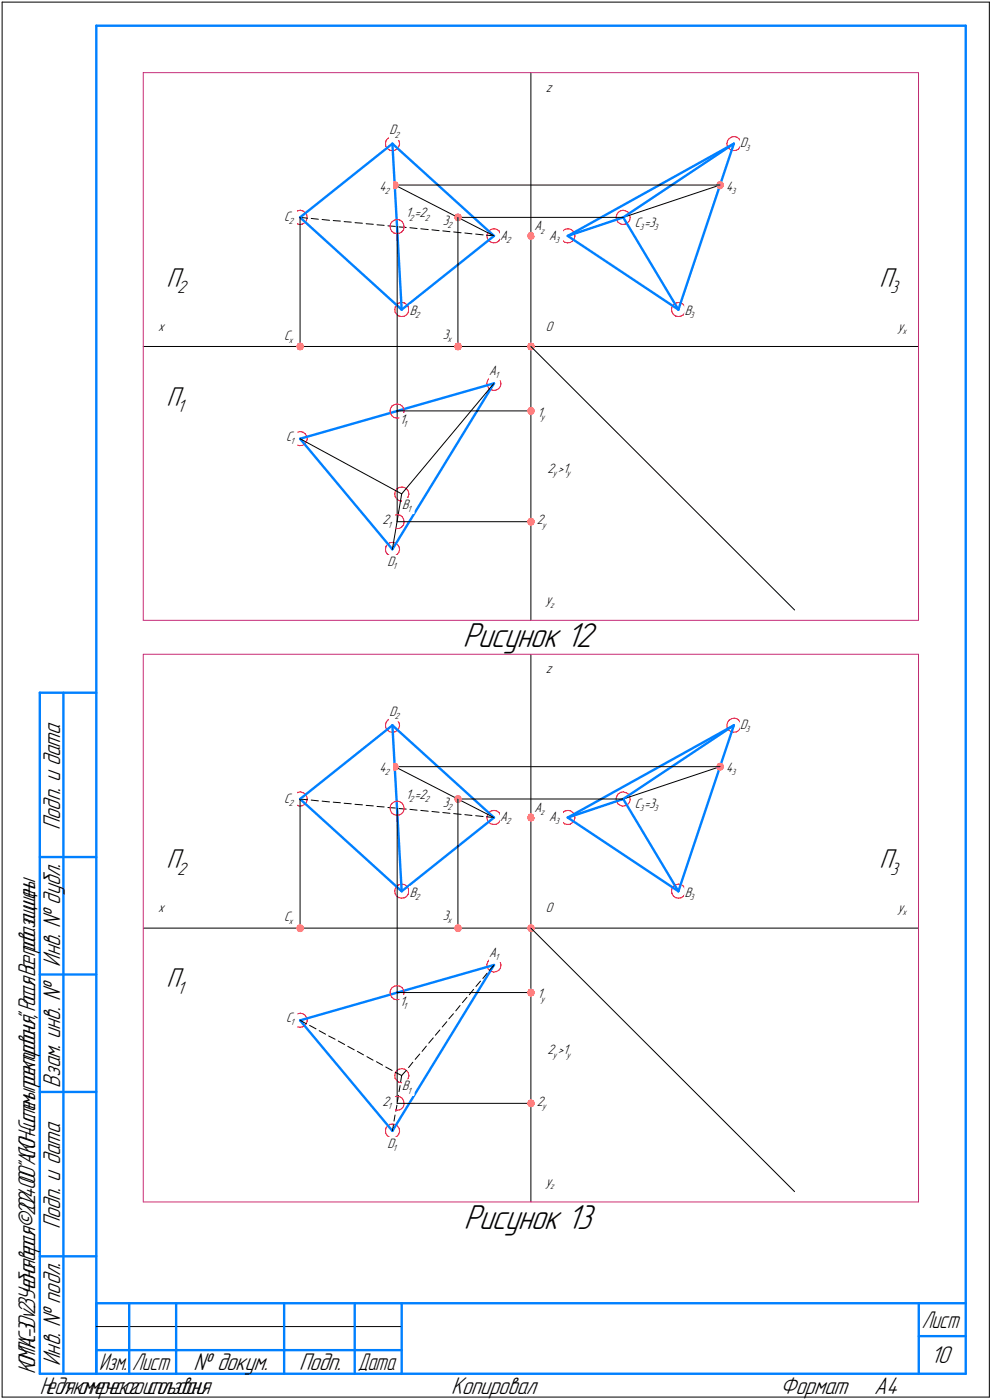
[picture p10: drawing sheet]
<svg xmlns="http://www.w3.org/2000/svg" width="211mm" height="298mm" viewBox="0 0 211 298" stroke-linecap="round" stroke-linejoin="round" font-family="sans-serif">
<defs><g id="words">
<g font-size="7.8">
<text x="98.5" y="137.8">Рисунок 12</text>
<text x="98.7" y="261.6">Рисунок 13</text>
</g>
<g font-size="6.2">
<text x="35.4" y="61.1">П</text>
<text x="187.1" y="61.1">П</text>
<text x="35.4" y="86.4">П</text>
<text x="35.4" y="184.9">П</text>
<text x="187.1" y="184.9">П</text>
<text x="35.4" y="210.2">П</text>
</g>
<g font-size="5.5">
<text x="12.8" y="176.7" transform="rotate(-90 12.8 176.7)">Подп. и дата</text>
<text x="12.8" y="205.8" transform="rotate(-90 12.8 205.8)">Инв. № дубл.</text>
<text x="12.8" y="231.6" transform="rotate(-90 12.8 231.6)">Взам. инв. №</text>
<text x="12.8" y="261.7" transform="rotate(-90 12.8 261.7)">Подп. и дата</text>
<text x="12.8" y="290.8" transform="rotate(-90 12.8 290.8)">Инв. № подл.</text>
<text x="41.2" y="291.8">№ докум.</text>
<text x="63.6" y="291.8">Подп.</text>
<text x="198" y="290.3">10</text>
<text x="96" y="296.8">Копировал</text>
<text x="166" y="296.8">Формат</text>
<text x="186" y="296.8">A4</text>
</g>
<g font-size="5.4">
<text x="196.1" y="282.8">Лист</text>
<text x="7.5" y="292.5" transform="rotate(-90 7.5 292.5)">КОМПАС-3Dv23Учебнаяверсия©2024ООО&quot;АСКОН-Системыпроектирования&quot;,Россия.Всеправазащищены.</text>
<text x="21.1" y="291.8">Изм.</text>
<text x="28.1" y="291.8">Лист</text>
<text x="76.1" y="291.8">Дата</text>
<text x="8.5" y="296.7">Недлякоммерческогоиспользования</text>
</g>
<g font-size="4">
<text x="37.7" y="62.4">2</text>
<text x="189.4" y="62.4">3</text>
<text x="37.7" y="87.7">1</text>
<text x="37.7" y="186.3">2</text>
<text x="189.4" y="186.3">3</text>
<text x="37.7" y="211.6">1</text>
</g>
<g font-size="3.1">
<text x="116.1" y="19.5">z</text>
<text x="82.8" y="28.6">D</text>
<text x="157.4" y="31.4">D</text>
<text x="80.8" y="40.6">4</text>
<text x="154.5" y="40.6">4</text>
<text x="60.5" y="47.1">C</text>
<text x="86.3" y="46.3">1 =2</text>
<text x="94.2" y="47.9">3</text>
<text x="106.4" y="51">A</text>
<text x="113.7" y="49">A</text>
<text x="116.8" y="51">A</text>
<text x="135.1" y="48.3">C =3</text>
<text x="33.6" y="70.4">x</text>
<text x="87.2" y="67.1">B</text>
<text x="116.1" y="70.4">О</text>
<text x="145.7" y="67.1">B</text>
<text x="191" y="70.4">y</text>
<text x="60.5" y="72.3">C</text>
<text x="94.2" y="72.1">3</text>
<text x="104" y="79.9">A</text>
<text x="114.3" y="88.8">1</text>
<text x="60.9" y="93.8">C</text>
<text x="85.1" y="90.3">1</text>
<text x="116.5" y="100.7">2 &gt;1</text>
<text x="81.4" y="111.6">2</text>
<text x="85.6" y="108.3">B</text>
<text x="114.2" y="111.6">2</text>
<text x="82.4" y="120.5">D</text>
<text x="116.1" y="128.7">y</text>
<text x="116.1" y="143.4">z</text>
<text x="82.8" y="152.5">D</text>
<text x="157.4" y="155.2">D</text>
<text x="80.8" y="164.4">4</text>
<text x="154.5" y="164.4">4</text>
<text x="60.5" y="170.9">C</text>
<text x="86.3" y="170.1">1 =2</text>
<text x="94.2" y="171.7">3</text>
<text x="113.7" y="172.9">A</text>
<text x="135.1" y="172.1">C =3</text>
<text x="106.4" y="174.8">A</text>
<text x="116.8" y="174.8">A</text>
<text x="87.2" y="190.9">B</text>
<text x="145.7" y="190.9">B</text>
<text x="33.6" y="194.2">x</text>
<text x="60.5" y="196.2">C</text>
<text x="94.2" y="195.9">3</text>
<text x="116.1" y="194.2">О</text>
<text x="191" y="194.2">y</text>
<text x="104" y="203.7">A</text>
<text x="85.1" y="214.2">1</text>
<text x="114.3" y="212.6">1</text>
<text x="60.9" y="217.6">C</text>
<text x="116.5" y="224.5">2 &gt;1</text>
<text x="85.6" y="232.2">B</text>
<text x="81.4" y="235.5">2</text>
<text x="114.2" y="235.5">2</text>
<text x="82.4" y="244.3">D</text>
<text x="116.1" y="252.5">y</text>
</g>
<g font-size="2">
<text x="84" y="29.3">2</text>
<text x="158.6" y="32">3</text>
<text x="81.9" y="41.3">2</text>
<text x="155.6" y="41.3">3</text>
<text x="61.4" y="47.8">2</text>
<text x="87" y="47">2</text>
<text x="90.4" y="47">2</text>
<text x="95.2" y="48.6">2</text>
<text x="107.7" y="51.7">2</text>
<text x="115" y="49.7">z</text>
<text x="118.1" y="51.7">3</text>
<text x="136" y="48.9">3</text>
<text x="139.1" y="48.9">3</text>
<text x="88.3" y="67.8">2</text>
<text x="146.8" y="67.8">3</text>
<text x="192" y="71.1">x</text>
<text x="61.4" y="73">x</text>
<text x="95.2" y="72.8">x</text>
<text x="105.3" y="80.5">1</text>
<text x="115" y="89.4">y</text>
<text x="61.8" y="94.5">1</text>
<text x="85.8" y="91">1</text>
<text x="117.6" y="101.3">y</text>
<text x="120.5" y="101.3">y</text>
<text x="82.5" y="112.3">1</text>
<text x="86.7" y="109">1</text>
<text x="115.3" y="112.3">y</text>
<text x="83.6" y="121.2">1</text>
<text x="117.1" y="129.4">z</text>
<text x="84" y="153.1">2</text>
<text x="158.6" y="155.9">3</text>
<text x="81.9" y="165.1">2</text>
<text x="155.6" y="165.1">3</text>
<text x="61.4" y="171.6">2</text>
<text x="87" y="170.8">2</text>
<text x="90.4" y="170.8">2</text>
<text x="95.2" y="172.4">2</text>
<text x="115" y="173.6">z</text>
<text x="136" y="172.8">3</text>
<text x="139.1" y="172.8">3</text>
<text x="107.7" y="175.5">2</text>
<text x="118.1" y="175.5">3</text>
<text x="88.3" y="191.6">2</text>
<text x="146.8" y="191.6">3</text>
<text x="61.4" y="196.8">x</text>
<text x="95.2" y="196.6">x</text>
<text x="192" y="194.9">x</text>
<text x="105.3" y="204.4">1</text>
<text x="85.8" y="214.8">1</text>
<text x="115" y="213.3">y</text>
<text x="61.8" y="218.3">1</text>
<text x="117.6" y="225.2">y</text>
<text x="120.5" y="225.2">y</text>
<text x="86.7" y="232.8">1</text>
<text x="82.5" y="236.2">1</text>
<text x="115.3" y="236.2">y</text>
<text x="83.6" y="245">1</text>
<text x="117.1" y="253.2">z</text>
</g>
</g></defs>
<g fill="none" stroke="#000" stroke-width=".21">
<path d="M.5 .5h210zM.5 .5v297zM112.9 15.5v58.3zM210.5 .5v297zM84 39.4h69.2zM84 39.4l21.1 10.8zM63.8 46.3l1.6 .2zM63.8 46.3v27.5zM66.2 46.5l1.5 .2zM68.5 46.7l1.6 .2zM70.9 47l1.5 .1zM73.2 47.2l1.5 .1z"/>
<path d="M75.5 47.4l1.6 .1zM77.9 47.6l1.5 .2zM80.2 47.9l1.5 .1zM82.5 48.1l1.6 .1zM84.5 48.3v62.8zM84.9 48.3l1.5 .1zM87.2 48.5l1.5 .2zM89.5 48.7l1.6 .2zM91.9 48.9l1.5 .2zM94.2 49.2l1.5 .1zM96.5 49.4l1.6 .2zM97.4 46.3h35.2z"/>
<path d="M97.4 46.3v27.5zM98.9 49.6l1.5 .2zM101.2 49.8l1.6 .2zM103.5 50.1l1.6 .1zM120.8 50.2l11.8-3.9zM132.6 46.3l20.6-6.9zM30.5 73.8h82.4zM112.9 73.8h82.5zM112.9 73.8v58.3zM112.9 73.8l56.2 56.1zM63.8 93.4l21.7 11.8zM84.5 87.5h28.4z"/>
<path d="M105.1 81.6l-19.6 23.6zM84.5 111.1h28.4zM85.5 105.2l-2 11.8zM112.9 139.3v58.3zM63.8 170.1l1.6 .2zM63.8 170.1v27.5zM66.2 170.3l1.5 .2zM68.5 170.6l1.6 .1zM70.9 170.8l1.5 .1zM73.2 171l1.5 .1zM75.5 171.3l1.6 .1zM77.9 171.5l1.5 .1z"/>
<path d="M80.2 171.7l1.5 .1zM82.5 171.9l1.6 .1zM84 163.2h69.2zM84 163.2l21.1 10.9zM84.5 172.1v62.8zM84.9 172.2l1.5 .1zM87.2 172.3l1.5 .2zM89.5 172.6l1.6 .1zM91.9 172.8l1.5 .1zM94.2 173l1.5 .2zM96.5 173.2l1.6 .2zM97.4 170.1h35.2z"/>
<path d="M97.4 170.1v27.5zM98.9 173.5l1.5 .1zM101.2 173.7l1.6 .1zM103.5 173.9l1.6 .2zM120.8 174.1l11.8-4zM132.6 170.1l20.6-6.9zM30.5 197.6h82.4zM112.9 197.6h82.5zM112.9 197.6v58.3zM112.9 197.6l56.2 56.1zM63.8 217.3l1.4 .7zM65.9 218.3l1.3 .8z"/>
<path d="M67.9 219.5l1.4 .7zM84.5 211.3h28.4zM93.6 219.3l-1 1.1zM95.1 217.5l-1 1.2zM96.5 215.8l-1 1.1zM97.9 214.1l-.9 1.1zM99.3 212.3l-.9 1.2zM100.8 210.7l-.9 1.1zM102.2 208.9l-.9 1.1zM103.6 207.2l-.9 1.1zM105.1 205.5l-1 1.1zM69.9 220.6l1.4 .7z"/>
<path d="M72 221.7l1.3 .7zM74 222.8l1.4 .7zM76 223.9l1.3 .7zM78.1 225l1.3 .7zM80.1 226.1l1.3 .7zM82.1 227.2l1.3 .7zM83.7 239.5l-.2 1.3zM84 237.4l-.2 1.3zM84.1 228.3l1.4 .7zM84.4 235.3l-.2 1.3zM84.5 234.9h28.4zM84.8 233.2l-.2 1.3z"/>
<path d="M85.1 231.1l-.2 1.3zM85.5 229l-.3 1.3zM86.4 227.9l-.9 1.1zM87.8 226.2l-.9 1.1zM89.3 224.4l-1 1.2zM90.7 222.7l-.9 1.2zM92.2 221l-1 1.1zM.5 297.5h210zM20.5 282.4h65z"/>
</g>
<g fill="none" stroke="#0080ff" stroke-width=".51">
<path d="M20.5 5.5h185zM20.5 5.5v287zM205.5 5.5v287zM83.5 30.6l2 35.3zM83.5 30.6l21.6 19.6zM156.1 30.6l-11.8 35.3zM63.8 46.3l21.7 19.6zM63.8 46.3l19.7-15.7zM120.8 50.2l35.3-19.6zM120.8 50.2l11.8-3.9zM120.8 50.2l23.5 15.7zM132.6 46.3l11.7 19.6z"/>
<path d="M132.6 46.3l23.5-15.7zM85.5 65.9l19.6-15.7zM63.8 93.4l41.3-11.8zM63.8 93.4l19.7 23.6zM105.1 81.6l-21.6 35.4zM8.5 147.5v145zM8.5 147.5h12zM13.5 147.5v145zM83.5 154.4l2 35.4zM83.5 154.4l21.6 19.7zM156.1 154.4l-11.8 35.4zM63.8 170.1l21.7 19.7z"/>
<path d="M63.8 170.1l19.7-15.7zM120.8 174.1l35.3-19.7zM120.8 174.1l11.8-4zM120.8 174.1l23.5 15.7zM132.6 170.1l11.7 19.7zM132.6 170.1l23.5-15.7zM8.5 182.5h12zM85.5 189.8l19.6-15.7zM8.5 207.5h12zM63.8 217.3l41.3-11.8zM63.8 217.3l19.7 23.5zM105.1 205.5l-21.6 35.3z"/>
<path d="M8.5 232.5h12zM8.5 267.5h12zM20.5 277.5h185zM20.5 277.5v15zM27.5 277.5v15zM37.5 277.5v15zM60.5 277.5v15zM75.5 277.5v15zM85.5 277.5v15zM195.5 277.5v15zM8.5 292.5h12zM20.5 292.5h185z"/>
<path d="M20.5 287.5h7zM27.5 287.5h10zM37.5 287.5h23zM60.5 287.5h15zM75.5 287.5h10zM195.5 284.5h10z"/>
</g>
<path d="M30.5 15.5h164.9zM30.5 15.5v116.6zM195.4 15.5v116.6zM30.5 132.1h164.9zM30.5 139.3h164.9zM30.5 139.3v116.6zM195.4 139.3v116.6zM30.5 255.9h164.9z" fill="none" stroke="#c52b79" stroke-width=".21"/>
<g fill="#ff8080" stroke="#ff8080" stroke-width=".21">
<path d="M112.8 73h.3zM112.7 73.1h.5zM112.6 73.2h.8zM112.4 73.2h1.1zM112.4 73.3h1.2zM112.4 73.3h1.2zM112.3 73.4h1.3zM112.3 73.4h1.3zM112.3 73.5h1.3zM112.3 73.5h1.4zM112.3 73.6h1.4zM112.2 73.7h1.5zM112.2 73.7h1.5zM112.2 73.8h1.5zM112.2 73.8h1.5zM112.2 73.9h1.5zM112.3 73.9h1.4zM112.3 74h1.4zM112.3 74.1h1.3zM112.3 74.1h1.3zM112.3 74.2h1.3zM112.4 74.2h1.2zM112.4 74.3h1.2zM112.4 74.3h1.1zM112.6 74.4h.8zM112.7 74.5h.5zM112.8 74.5h.3z"/>
<path d="M112.8 49.4h.3zM112.7 49.5h.5zM112.6 49.6h.7zM112.5 49.6h.9zM112.4 49.7h1.1zM112.4 49.7h1.2zM112.4 49.8h1.2zM112.3 49.8h1.3zM112.3 49.9h1.3zM112.3 50h1.3zM112.3 50h1.4zM112.3 50.1h1.4zM112.2 50.1h1.5zM112.2 50.2h1.5zM112.2 50.2h1.5zM112.2 50.3h1.5zM112.2 50.3h1.5zM112.3 50.4h1.4zM112.3 50.5h1.4zM112.3 50.5h1.3zM112.3 50.6h1.3zM112.3 50.6h1.3zM112.4 50.7h1.2zM112.4 50.7h1.2zM112.4 50.8h1.1zM112.6 50.9h.8zM112.7 50.9h.5zM112.8 51h.3z"/>
<path d="M112.8 86.8h.3zM112.7 86.8h.5zM112.6 86.9h.8zM112.4 86.9h1.1zM112.4 87h1.2zM112.4 87h1.2zM112.3 87.1h1.3zM112.3 87.2h1.3zM112.3 87.2h1.3zM112.3 87.3h1.4zM112.3 87.3h1.4zM112.2 87.4h1.5zM112.2 87.4h1.5zM112.2 87.5h1.5zM112.2 87.5h1.5zM112.2 87.6h1.5zM112.3 87.7h1.4zM112.3 87.7h1.4zM112.3 87.8h1.3zM112.3 87.8h1.3zM112.3 87.9h1.3zM112.4 87.9h1.2zM112.4 88h1.2zM112.4 88.1h1.1zM112.5 88.1h.9zM112.6 88.2h.7zM112.7 88.2h.5zM112.8 88.3h.3z"/>
<path d="M112.8 110.3h.3zM112.7 110.4h.5zM112.6 110.5h.8zM112.4 110.5h1.1zM112.4 110.6h1.2zM112.4 110.6h1.2zM112.3 110.7h1.3zM112.3 110.7h1.3zM112.3 110.8h1.3zM112.3 110.9h1.4zM112.3 110.9h1.4zM112.2 111h1.5zM112.2 111h1.5zM112.2 111.1h1.5zM112.2 111.1h1.5zM112.2 111.2h1.5zM112.3 111.3h1.4zM112.3 111.3h1.4zM112.3 111.4h1.3zM112.3 111.4h1.3zM112.3 111.5h1.3zM112.4 111.5h1.2zM112.4 111.6h1.2zM112.4 111.6h1.1zM112.6 111.7h.8zM112.7 111.8h.5zM112.8 111.8h.3z"/>
<path d="M153.1 38.7h.3zM152.9 38.7h.6zM152.8 38.8h.8zM152.6 38.8h1.2zM152.6 38.9h1.2zM152.6 38.9h1.2zM152.6 39h1.3zM152.6 39.1h1.3zM152.5 39.1h1.4zM152.5 39.2h1.4zM152.5 39.2h1.4zM152.5 39.3h1.5zM152.5 39.3h1.5zM152.4 39.4h1.6zM152.5 39.5h1.5zM152.5 39.5h1.5zM152.5 39.6h1.4zM152.5 39.6h1.4zM152.5 39.7h1.4zM152.6 39.7h1.3zM152.6 39.8h1.3zM152.6 39.8h1.2zM152.6 39.9h1.2zM152.6 40h1.2zM152.7 40h.9zM152.9 40.1h.6zM153 40.1h.4zM153.1 40.2h.2z"/>
<path d="M83.9 38.7h.3zM83.7 38.7h.6zM83.6 38.8h.8zM83.4 38.8h1.2zM83.4 38.9h1.2zM83.4 38.9h1.2zM83.4 39h1.3zM83.4 39.1h1.3zM83.3 39.1h1.4zM83.3 39.2h1.4zM83.3 39.2h1.4zM83.3 39.3h1.5zM83.3 39.3h1.5zM83.2 39.4h1.6zM83.3 39.5h1.5zM83.3 39.5h1.5zM83.3 39.6h1.4zM83.3 39.6h1.4zM83.3 39.7h1.4zM83.4 39.7h1.3zM83.4 39.8h1.3zM83.4 39.8h1.2zM83.4 39.9h1.2zM83.4 40h1.2zM83.5 40h.9zM83.7 40.1h.6zM83.8 40.1h.4zM83.9 40.2h.2z"/>
<path d="M97.3 45.6h.3zM97.1 45.6h.6zM97 45.7h.9zM96.9 45.7h1.1zM96.9 45.8h1.1zM96.9 45.8h1.1zM96.8 45.9h1.3zM96.8 45.9h1.3zM96.7 46h1.4zM96.7 46.1h1.5zM96.7 46.1h1.5zM96.7 46.2h1.5zM96.7 46.2h1.5zM96.6 46.3h1.6zM96.7 46.3h1.5zM96.7 46.4h1.5zM96.7 46.5h1.5zM96.7 46.5h1.5zM96.7 46.6h1.4zM96.8 46.6h1.3zM96.8 46.7h1.3zM96.9 46.7h1.1zM96.9 46.8h1.1zM96.9 46.8h1.1zM97 46.9h.9zM97.1 47h.6zM97.3 47h.3z"/>
<path d="M63.7 73h.3zM63.6 73.1h.5zM63.4 73.2h.9zM63.3 73.2h1.1zM63.3 73.3h1.2zM63.3 73.3h1.2zM63.2 73.4h1.3zM63.2 73.4h1.3zM63.2 73.5h1.4zM63.2 73.5h1.4zM63.2 73.6h1.4zM63.1 73.7h1.5zM63.1 73.7h1.6zM63 73.8h1.7zM63.1 73.8h1.6zM63.1 73.9h1.5zM63.2 73.9h1.4zM63.2 74h1.4zM63.2 74.1h1.4zM63.2 74.1h1.3zM63.2 74.2h1.3zM63.3 74.2h1.2zM63.3 74.3h1.2zM63.3 74.3h1.1zM63.4 74.4h.9zM63.6 74.5h.5zM63.7 74.5h.3z"/>
<path d="M97.3 73h.3zM97.1 73.1h.6zM97 73.2h.9zM96.9 73.2h1.1zM96.9 73.3h1.1zM96.9 73.3h1.1zM96.8 73.4h1.3zM96.8 73.4h1.3zM96.7 73.5h1.4zM96.7 73.5h1.5zM96.7 73.6h1.5zM96.7 73.7h1.5zM96.7 73.7h1.5zM96.6 73.8h1.6zM96.7 73.8h1.5zM96.7 73.9h1.5zM96.7 73.9h1.5zM96.7 74h1.5zM96.7 74.1h1.4zM96.8 74.1h1.3zM96.8 74.2h1.3zM96.9 74.2h1.1zM96.9 74.3h1.1zM96.9 74.3h1.1zM97 74.4h.9zM97.1 74.5h.6zM97.3 74.5h.3z"/>
<path d="M112.8 196.9h.3zM112.7 196.9h.5zM112.6 197h.8zM112.4 197h1.1zM112.4 197.1h1.2zM112.4 197.2h1.2zM112.3 197.2h1.3zM112.3 197.3h1.3zM112.3 197.3h1.3zM112.3 197.4h1.4zM112.3 197.4h1.4zM112.2 197.5h1.5zM112.2 197.6h1.5zM112.2 197.6h1.5zM112.2 197.7h1.5zM112.2 197.7h1.5zM112.3 197.8h1.4zM112.3 197.8h1.4zM112.3 197.9h1.3zM112.3 198h1.3zM112.3 198h1.3zM112.4 198.1h1.2zM112.4 198.1h1.2zM112.4 198.2h1.1zM112.6 198.2h.8zM112.7 198.3h.5zM112.8 198.3h.3z"/>
<path d="M112.8 173.3h.3zM112.7 173.3h.5zM112.6 173.4h.7zM112.5 173.5h.9zM112.4 173.5h1.1zM112.4 173.6h1.2zM112.4 173.6h1.2zM112.3 173.7h1.3zM112.3 173.7h1.3zM112.3 173.8h1.3zM112.3 173.8h1.4zM112.3 173.9h1.4zM112.2 174h1.5zM112.2 174h1.5zM112.2 174.1h1.5zM112.2 174.1h1.5zM112.2 174.2h1.5zM112.3 174.2h1.4zM112.3 174.3h1.4zM112.3 174.4h1.3zM112.3 174.4h1.3zM112.3 174.5h1.3zM112.4 174.5h1.2zM112.4 174.6h1.2zM112.4 174.6h1.1zM112.6 174.7h.8zM112.7 174.8h.5zM112.8 174.8h.3z"/>
<path d="M112.8 210.6h.3zM112.7 210.7h.5zM112.6 210.7h.8zM112.4 210.8h1.1zM112.4 210.8h1.2zM112.4 210.9h1.2zM112.3 210.9h1.3zM112.3 211h1.3zM112.3 211h1.3zM112.3 211.1h1.4zM112.3 211.2h1.4zM112.2 211.2h1.5zM112.2 211.3h1.5zM112.2 211.3h1.5zM112.2 211.4h1.5zM112.2 211.4h1.5zM112.3 211.5h1.4zM112.3 211.6h1.4zM112.3 211.6h1.3zM112.3 211.7h1.3zM112.3 211.7h1.3zM112.4 211.8h1.2zM112.4 211.8h1.2zM112.4 211.9h1.1zM112.5 211.9h.9zM112.6 212h.7zM112.7 212.1h.5zM112.8 212.1h.3z"/>
<path d="M112.8 234.2h.3zM112.7 234.2h.5zM112.6 234.3h.8zM112.4 234.4h1.1zM112.4 234.4h1.2zM112.4 234.5h1.2zM112.3 234.5h1.3zM112.3 234.6h1.3zM112.3 234.6h1.3zM112.3 234.7h1.4zM112.3 234.8h1.4zM112.2 234.8h1.5zM112.2 234.9h1.5zM112.2 234.9h1.5zM112.2 235h1.5zM112.2 235h1.5zM112.3 235.1h1.4zM112.3 235.1h1.4zM112.3 235.2h1.3zM112.3 235.3h1.3zM112.3 235.3h1.3zM112.4 235.4h1.2zM112.4 235.4h1.2zM112.4 235.5h1.1zM112.6 235.5h.8zM112.7 235.6h.5zM112.8 235.7h.3z"/>
<path d="M153.1 162.5h.3zM152.9 162.6h.6zM152.8 162.6h.8zM152.6 162.7h1.2zM152.6 162.7h1.2zM152.6 162.8h1.2zM152.6 162.8h1.3zM152.6 162.9h1.3zM152.5 163h1.4zM152.5 163h1.4zM152.5 163.1h1.4zM152.5 163.1h1.5zM152.5 163.2h1.5zM152.4 163.2h1.6zM152.5 163.3h1.5zM152.5 163.4h1.5zM152.5 163.4h1.4zM152.5 163.5h1.4zM152.5 163.5h1.4zM152.6 163.6h1.3zM152.6 163.6h1.3zM152.6 163.7h1.2zM152.6 163.7h1.2zM152.6 163.8h1.2zM152.7 163.9h.9zM152.9 163.9h.6zM153 164h.4zM153.1 164h.2z"/>
<path d="M83.9 162.5h.3zM83.7 162.6h.6zM83.6 162.6h.8zM83.4 162.7h1.2zM83.4 162.7h1.2zM83.4 162.8h1.2zM83.4 162.8h1.3zM83.4 162.9h1.3zM83.3 163h1.4zM83.3 163h1.4zM83.3 163.1h1.4zM83.3 163.1h1.5zM83.3 163.2h1.5zM83.2 163.2h1.6zM83.3 163.3h1.5zM83.3 163.4h1.5zM83.3 163.4h1.4zM83.3 163.5h1.4zM83.3 163.5h1.4zM83.4 163.6h1.3zM83.4 163.6h1.3zM83.4 163.7h1.2zM83.4 163.7h1.2zM83.4 163.8h1.2zM83.5 163.9h.9zM83.7 163.9h.6zM83.8 164h.4zM83.9 164h.2z"/>
<path d="M97.3 169.4h.3zM97.1 169.4h.6zM97 169.5h.9zM96.9 169.6h1.1zM96.9 169.6h1.1zM96.9 169.7h1.1zM96.8 169.7h1.3zM96.8 169.8h1.3zM96.7 169.8h1.4zM96.7 169.9h1.5zM96.7 170h1.5zM96.7 170h1.5zM96.7 170.1h1.5zM96.6 170.1h1.6zM96.7 170.2h1.5zM96.7 170.2h1.5zM96.7 170.3h1.5zM96.7 170.3h1.5zM96.7 170.4h1.4zM96.8 170.5h1.3zM96.8 170.5h1.3zM96.9 170.6h1.1zM96.9 170.6h1.1zM96.9 170.7h1.1zM97 170.7h.9zM97.1 170.8h.6zM97.3 170.9h.3z"/>
<path d="M63.7 196.9h.3zM63.6 196.9h.5zM63.4 197h.9zM63.3 197h1.1zM63.3 197.1h1.2zM63.3 197.2h1.2zM63.2 197.2h1.3zM63.2 197.3h1.3zM63.2 197.3h1.4zM63.2 197.4h1.4zM63.2 197.4h1.4zM63.1 197.5h1.5zM63.1 197.6h1.6zM63 197.6h1.7zM63.1 197.7h1.6zM63.1 197.7h1.5zM63.2 197.8h1.4zM63.2 197.8h1.4zM63.2 197.9h1.4zM63.2 198h1.3zM63.2 198h1.3zM63.3 198.1h1.2zM63.3 198.1h1.2zM63.3 198.2h1.1zM63.4 198.2h.9zM63.6 198.3h.5zM63.7 198.3h.3z"/>
<path d="M97.3 196.9h.3zM97.1 196.9h.6zM97 197h.9zM96.9 197h1.1zM96.9 197.1h1.1zM96.9 197.2h1.1zM96.8 197.2h1.3zM96.8 197.3h1.3zM96.7 197.3h1.4zM96.7 197.4h1.5zM96.7 197.4h1.5zM96.7 197.5h1.5zM96.7 197.6h1.5zM96.6 197.6h1.6zM96.7 197.7h1.5zM96.7 197.7h1.5zM96.7 197.8h1.5zM96.7 197.8h1.5zM96.7 197.9h1.4zM96.8 198h1.3zM96.8 198h1.3zM96.9 198.1h1.1zM96.9 198.1h1.1zM96.9 198.2h1.1zM97 198.2h.9zM97.1 198.3h.6zM97.3 198.3h.3z"/>
</g>
<g fill="none" stroke="#f00" stroke-width=".21">
<path d="M82 30.5l.1 .6zM82.1 31.1l.3 .5zM82.1 30l-.1 .5zM82.4 31.6l.5 .3zM82.5 29.5l.5-.3zM82.5 29.5l-.4 .5zM82.9 31.9l.5 .2zM83 29.2l.5-.1zM83.4 32.1l.6-.1zM83.5 29.1l.6 .1zM84 32l.5-.3zM84.1 29.2l.5 .3z"/>
<path d="M84.6 29.5l.3 .5zM84.8 31.2l-.3 .5zM84.9 30l.1 .6zM85 30.7l-.2 .5zM85 30.6v.1zM154.7 30.5v.6zM154.7 31.1l.4 .5zM154.8 30l-.1 .5zM155.1 31.6l.4 .3zM155.1 29.5l.5-.3zM155.1 29.5l-.3 .5zM155.5 31.9l.6 .2z"/>
<path d="M155.6 29.2l.6-.1zM156.1 32.1l.5-.1zM156.2 29.1l.5 .1zM156.6 32l.5-.3zM156.7 29.2l.5 .3zM157.2 29.5l.3 .5zM157.5 31.2l-.4 .5zM157.5 30l.1 .6zM157.6 30.7l-.1 .5zM157.6 30.6v.1zM62.4 46.2l.1 .6zM62.5 45.7l-.1 .5z"/>
<path d="M62.5 46.8l.3 .5zM62.8 47.3l.4 .3zM62.8 45.2l.5-.3zM62.8 45.2l-.3 .5zM63.2 47.6l.6 .2zM63.3 44.9l.6-.1zM63.8 47.8l.5-.1zM63.9 44.8l.6 .1zM64.3 47.7l.6-.3zM64.5 44.9l.4 .3zM64.9 45.2l.3 .5zM65.2 47l-.3 .4z"/>
<path d="M65.2 45.7l.2 .6zM65.4 46.4l-.2 .6zM65.4 46.3v.1zM83 48.2l.1 .6zM83.1 47.6l-.1 .6zM83.1 48.8l.3 .5zM83.4 49.3l.4 .3zM83.4 47.2l.5-.4zM83.4 47.2l-.3 .4zM83.8 49.6l.6 .1zM83.9 46.8l.6-.1zM84.4 49.7h.6z"/>
<path d="M84.5 46.7l.6 .1zM85 49.7l.5-.3zM85.1 46.8l.5 .4zM85.6 47.2l.3 .5zM85.9 47.7l.1 .6zM85.9 48.9l-.4 .5zM86 48.4l-.1 .5zM86 48.3v.1zM103.6 50.2l.1 .5zM103.7 50.7l.3 .6zM103.7 49.6l-.1 .6zM104 51.3l.5 .3z"/>
<path d="M104.1 49.1l.4-.3zM104.1 49.1l-.4 .5zM104.5 51.6l.5 .1zM104.5 48.8l.6-.1zM105 51.7l.6-.1zM105.1 48.7l.6 .1zM105.6 51.6l.5-.3zM105.7 48.8l.5 .4zM106.2 49.2l.3 .5zM106.5 49.7l.1 .5zM106.5 50.9l-.4 .4zM106.6 50.3l-.1 .6z"/>
<path d="M106.6 50.3h.1M119.3 50.2l.1 .5zM119.4 50.7l.3 .6zM119.4 49.6l-.1 .6zM119.7 51.3l.5 .3zM119.8 49.1l.4-.3zM119.8 49.1l-.4 .5zM120.2 51.6l.5 .1zM120.2 48.8l.6-.1zM120.7 51.7l.6-.1zM120.8 48.7l.6 .1zM121.3 51.6l.5-.3z"/>
<path d="M121.4 48.8l.5 .4zM121.9 49.2l.3 .5zM122.1 50.9l-.3 .4zM122.2 49.7l.1 .5zM122.3 50.3l-.2 .6zM122.3 50.3h.1M131.1 46.2l.1 .6zM131.2 46.8l.3 .5zM131.2 45.7l-.1 .5zM131.5 47.3l.5 .3zM131.5 45.2l.5-.3zM131.5 45.2l-.3 .5z"/>
<path d="M132 47.6l.5 .2zM132 44.9l.6-.1zM132.5 47.8l.6-.1zM132.6 44.8l.6 .1zM133.1 47.7l.4-.3zM133.2 44.9l.5 .3zM133.7 45.2l.2 .5zM133.9 45.7l.2 .6zM133.9 47l-.4 .4zM134.1 46.4l-.2 .6zM134.1 46.3v.1zM84 65.9v.5z"/>
<path d="M84 66.4l.4 .5zM84.1 65.3l-.1 .6zM84.4 66.9l.4 .4zM84.4 64.9l.5-.4zM84.4 64.9l-.3 .4zM84.8 67.3l.6 .1zM84.9 64.5l.6-.1zM85.4 67.4l.6-.1zM85.5 64.4l.6 .1zM86 67.3l.5-.2zM86.1 64.5l.4 .4zM86.5 64.9l.4 .5z"/>
<path d="M86.8 66.6l-.3 .5zM86.9 65.4l.1 .5zM87 66l-.2 .6zM87 65.9v.1zM142.9 65.9l.1 .5zM143 65.3l-.1 .6zM143 66.4l.3 .5zM143.3 66.9l.4 .4zM143.3 64.9l.5-.4zM143.3 64.9l-.3 .4zM143.7 67.3l.6 .1zM143.8 64.5l.6-.1z"/>
<path d="M144.3 67.4l.5-.1zM144.4 64.4l.5 .1zM144.8 67.3l.5-.2zM144.9 64.5l.5 .4zM145.4 64.9l.3 .5zM145.7 66.6l-.4 .5zM145.7 65.4l.2 .5zM145.9 66l-.2 .6zM145.9 65.9v.1zM62.4 93.4l.1 .5zM62.5 92.8l-.1 .6zM62.5 93.9l.3 .5z"/>
<path d="M62.8 94.4l.4 .4zM62.8 92.3l.5-.3zM62.8 92.3l-.3 .5zM63.2 94.8l.6 .1zM63.3 92l.6-.1zM63.8 94.9l.5-.1zM63.9 91.9l.6 .1zM64.3 94.8l.6-.3zM64.5 92l.4 .3zM64.9 92.3l.3 .6zM65.2 94l-.3 .5zM65.2 92.9l.2 .5z"/>
<path d="M65.4 93.5l-.2 .5zM65.4 93.4v.1zM83 87.5l.1 .6zM83.1 86.9l-.1 .6zM83.1 88.1l.3 .4zM83.4 88.5l.4 .4zM83.4 86.4l.5-.3zM83.4 86.4l-.3 .5zM83.8 88.9l.6 .1zM83.9 86.1l.6-.1zM84.4 89h.6zM84.5 86l.6 .1z"/>
<path d="M85 89l.5-.4zM85.1 86.1l.5 .4zM85.6 86.5l.3 .4zM85.9 86.9l.1 .6zM85.9 88.2l-.4 .4zM86 87.6l-.1 .6zM86 87.5v.1zM103.6 81.6l.1 .5zM103.7 82.1l.3 .5zM103.7 81l-.1 .6zM104 82.6l.5 .4zM104.1 80.5l.4-.3z"/>
<path d="M104.1 80.5l-.4 .5zM104.5 83l.5 .1zM104.5 80.2h.6zM105 83.1l.6-.1zM105.1 80.2l.6 .1zM105.6 83l.5-.3zM105.7 80.3l.5 .2zM106.2 80.5l.3 .6zM106.5 81.1l.1 .5zM106.5 82.3l-.4 .4zM106.6 81.7l-.1 .6zM106.6 81.6v.1z"/>
<path d="M82 116.9l.1 .6zM82.1 117.5l.3 .5zM82.1 116.3l-.1 .6zM82.4 118l.5 .3zM82.5 115.9l.5-.4zM82.5 115.9l-.4 .4zM82.9 118.3l.5 .2zM83 115.5h.5zM83 111l.1 .6zM83.1 110.5l-.1 .5zM83.1 111.6l.3 .5zM83.4 112.1l.4 .3z"/>
<path d="M83.4 118.5l.6-.1zM83.4 110l.5-.3zM83.4 110l-.3 .5zM83.5 115.5l.6 .1zM83.8 112.4l.6 .2zM83.9 109.7l.6-.1zM84 105.2v.5zM84 118.4l.5-.3zM84 105.7l.4 .5zM84.1 104.6l-.1 .6zM84.1 115.6l.5 .3zM84.4 106.2l.4 .4z"/>
<path d="M84.4 112.6l.6-.1zM84.4 104.1l.5-.3zM84.4 104.1l-.3 .5zM84.5 109.6l.6 .1zM84.6 115.9l.3 .5zM84.8 106.6l.6 .1zM84.8 117.6l-.3 .5zM84.9 103.8l.6-.1zM84.9 116.4l.1 .6zM85 117.1l-.2 .5zM85 117v.1zM85 112.5l.5-.3z"/>
<path d="M85.1 109.7l.5 .3zM85.4 106.7l.6-.1zM85.5 103.7l.6 .1zM85.6 110l.3 .5zM85.9 110.5l.1 .6zM85.9 111.8l-.4 .4zM86 106.6l.5-.3zM86 111.2l-.1 .6zM86 111.1v.1zM86.1 103.8l.4 .3zM86.5 104.1l.4 .5zM86.8 105.8l-.3 .5z"/>
<path d="M86.9 104.6l.1 .6zM87 105.3l-.2 .5zM87 105.2v.1zM82 154.4l.1 .5zM82.1 154.9l.3 .5zM82.1 153.8l-.1 .6zM82.4 155.4l.5 .4zM82.5 153.4l.5-.4zM82.5 153.4l-.4 .4zM82.9 155.8l.5 .1zM83 153l.5-.1zM83.4 155.9l.6-.1z"/>
<path d="M83.5 152.9l.6 .1zM84 155.8l.5-.2zM84.1 153l.5 .4zM84.6 153.4l.3 .5zM84.8 155.1l-.3 .5zM84.9 153.9l.1 .5zM85 154.5l-.2 .6zM85 154.4v.1zM154.7 154.4v.5zM154.7 154.9l.4 .5zM154.8 153.8l-.1 .6zM155.1 155.4l.4 .4z"/>
<path d="M155.1 153.4l.5-.4zM155.1 153.4l-.3 .4zM155.5 155.8l.6 .1zM155.6 153l.6-.1zM156.1 155.9l.5-.1zM156.2 152.9l.5 .1zM156.6 155.8l.5-.2zM156.7 153l.5 .4zM157.2 153.4l.3 .5zM157.5 155.1l-.4 .5zM157.5 153.9l.1 .5zM157.6 154.5l-.1 .6z"/>
<path d="M157.6 154.4v.1zM62.4 170.1l.1 .5zM62.5 169.5l-.1 .6zM62.5 170.6l.3 .5zM62.8 171.1l.4 .4zM62.8 169.1l.5-.4zM62.8 169.1l-.3 .4zM63.2 171.5l.6 .1zM63.3 168.7l.6-.1zM63.8 171.6l.5-.1zM63.9 168.6l.6 .2zM64.3 171.5l.6-.2z"/>
<path d="M64.5 168.8l.4 .3zM64.9 169.1l.3 .5zM65.2 170.8l-.3 .5zM65.2 169.6l.2 .5zM65.4 170.2l-.2 .6zM65.4 170.1v.1zM83 172l.1 .6zM83.1 171.5l-.1 .5zM83.1 172.6l.3 .5zM83.4 173.1l.4 .4zM83.4 171l.5-.3zM83.4 171l-.3 .5z"/>
<path d="M83.8 173.5l.6 .1zM83.9 170.7l.6-.1zM84.4 173.6l.6-.1zM84.5 170.6l.6 .1zM85 173.5l.5-.3zM85.1 170.7l.5 .3zM85.6 171l.3 .5zM85.9 171.5l.1 .6zM85.9 172.8l-.4 .4zM86 172.2l-.1 .6zM86 172.1v.1zM103.6 174l.1 .6z"/>
<path d="M103.7 174.6l.3 .5zM103.7 173.5l-.1 .5zM104 175.1l.5 .3zM104.1 172.9l.4-.2zM104.1 172.9l-.4 .6zM104.5 175.4l.5 .1zM104.5 172.7l.6-.1zM105 175.5h.6zM105.1 172.6l.6 .1zM105.6 175.5l.5-.4zM105.7 172.7l.5 .3zM106.2 173l.3 .5z"/>
<path d="M106.5 173.5l.1 .6zM106.5 174.7l-.4 .4zM106.6 174.1l-.1 .6zM106.6 174.1h.1M119.3 174l.1 .6zM119.4 174.6l.3 .5zM119.4 173.5l-.1 .5zM119.7 175.1l.5 .3zM119.8 172.9l.4-.2zM119.8 172.9l-.4 .6zM120.2 175.4l.5 .1zM120.2 172.7l.6-.1z"/>
<path d="M120.7 175.5h.6zM120.8 172.6l.6 .1zM121.3 175.5l.5-.4zM121.4 172.7l.5 .3zM121.9 173l.3 .5zM122.1 174.7l-.3 .4zM122.2 173.5l.1 .6zM122.3 174.1l-.2 .6zM122.3 174.1h.1M131.1 170.1l.1 .5zM131.2 170.6l.3 .5zM131.2 169.5l-.1 .6z"/>
<path d="M131.5 171.1l.5 .4zM131.5 169.1l.5-.4zM131.5 169.1l-.3 .4zM132 171.5l.5 .1zM132 168.7l.6-.1zM132.5 171.6l.6-.1zM132.6 168.6l.6 .2zM133.1 171.5l.4-.2zM133.2 168.8l.5 .3zM133.7 169.1l.2 .5zM133.9 169.6l.2 .5zM133.9 170.8l-.4 .5z"/>
<path d="M134.1 170.2l-.2 .6zM134.1 170.1v.1zM84 189.7v.6zM84 190.3l.4 .5zM84.1 189.1l-.1 .6zM84.4 190.8l.4 .3zM84.4 188.7l.5-.3zM84.4 188.7l-.3 .4zM84.8 191.1l.6 .1zM84.9 188.4l.6-.2zM85.4 191.2h.6zM85.5 188.2l.6 .2z"/>
<path d="M86 191.2l.5-.3zM86.1 188.4l.4 .3zM86.5 188.7l.4 .5zM86.8 190.4l-.3 .5zM86.9 189.2l.1 .6zM87 189.9l-.2 .5zM87 189.8v.1zM142.9 189.7l.1 .6zM143 189.1l-.1 .6zM143 190.3l.3 .5zM143.3 190.8l.4 .3zM143.3 188.7l.5-.3z"/>
<path d="M143.3 188.7l-.3 .4zM143.7 191.1l.6 .1zM143.8 188.4l.6-.2zM144.3 191.2h.5zM144.4 188.2l.5 .2zM144.8 191.2l.5-.3zM144.9 188.4l.5 .3zM145.4 188.7l.3 .5zM145.7 190.4l-.4 .5zM145.7 189.2l.2 .6zM145.9 189.9l-.2 .5zM145.9 189.8v.1z"/>
<path d="M62.4 217.2l.1 .6zM62.5 216.6l-.1 .6zM62.5 217.8l.3 .5zM62.8 218.3l.4 .3zM62.8 216.2l.5-.4zM62.8 216.2l-.3 .4zM63.2 218.6l.6 .1zM63.3 215.8l.6-.1zM63.8 218.7h.5zM63.9 215.7l.6 .1zM64.3 218.7l.6-.3zM64.5 215.8l.4 .4z"/>
<path d="M64.9 216.2l.3 .5zM65.2 217.9l-.3 .5zM65.2 216.7l.2 .6zM65.4 217.4l-.2 .5zM65.4 217.3v.1zM83 211.3l.1 .6zM83.1 210.8l-.1 .5zM83.1 211.9l.3 .4zM83.4 212.3l.4 .4zM83.4 210.3l.5-.3zM83.4 210.3l-.3 .5zM83.8 212.7l.6 .2z"/>
<path d="M83.9 210l.6-.1zM84.4 212.9l.6-.1zM84.5 209.9l.6 .1zM85 212.8l.5-.3zM85.1 210l.5 .3zM85.6 210.3l.3 .5zM85.9 210.8l.1 .5zM85.9 212l-.4 .5zM86 211.4l-.1 .6zM86 211.3v.1zM103.6 205.4l.1 .6zM103.7 206l.3 .5z"/>
<path d="M103.7 204.8l-.1 .6zM104 206.5l.5 .3zM104.1 204.4l.4-.4zM104.1 204.4l-.4 .4zM104.5 206.8l.5 .2zM104.5 204h.6zM105 207l.6-.1zM105.1 204l.6 .1zM105.6 206.9l.5-.3zM105.7 204.1l.5 .3zM106.2 204.4l.3 .5zM106.5 204.9l.1 .6z"/>
<path d="M106.5 206.1l-.4 .5zM106.6 205.6l-.1 .5zM106.6 205.5v.1zM82.5 239.7l.5-.3zM82.5 239.7l-.4 .5zM83 239.4l.5-.1zM83 234.9l.1 .5zM83.1 234.3l-.1 .6zM83.1 235.4l.3 .5zM83.4 235.9l.4 .4zM83.4 233.8l.5-.3zM83.4 233.8l-.3 .5z"/>
<path d="M83.5 239.3l.6 .1zM83.8 236.3l.6 .1zM83.9 233.5l.6-.1zM84 229v.6zM84 229.6l.4 .4zM84.1 228.4l-.1 .6zM84.1 239.4l.5 .4zM84.4 230l.4 .4zM84.4 236.4l.6-.1zM84.4 227.9l.5-.3zM84.4 227.9l-.3 .5zM84.5 233.4l.6 .1z"/>
<path d="M84.6 239.8l.3 .4zM84.8 230.4l.6 .1zM84.9 227.6l.6-.1zM85 236.3l.5-.2zM85.1 233.5l.5 .3zM85.4 230.5h.6zM85.5 227.5l.6 .1zM85.6 233.8l.3 .6zM85.9 234.4l.1 .5zM85.9 235.6l-.4 .5zM86 230.5l.5-.4zM86 235l-.1 .6z"/>
<path d="M86 234.9v.1zM86.1 227.6l.4 .4zM86.5 228l.4 .4zM86.8 229.7l-.3 .4zM86.9 228.4l.1 .6zM87 229.1l-.2 .6zM87 229v.1zM82 240.7l.1 .6zM82.1 241.3l.3 .5zM82.1 240.2l-.1 .5zM82.4 241.8l.5 .3zM82.9 242.1l.5 .2z"/>
<path d="M83.4 242.3l.6-.1zM84 242.2l.5-.3zM84.8 241.5l-.3 .4zM84.9 240.2l.1 .6zM85 240.9l-.2 .6zM85 240.8v.1z"/>
</g>
<g fill="#fff" stroke="#fff" stroke-width=".21">
<path d="M116.1 68.2h2zM116.1 68.2h2zM116.1 68.3h2zM116.1 68.4h2zM116.1 68.4h2zM116.1 68.5h2zM116.1 68.5h2zM116.1 68.6h2zM116.1 68.6h2zM116.1 68.7h2zM116.1 68.7h2zM116.1 68.8h2zM116.1 68.9h2zM116.1 68.9h2zM116.1 69h2zM116.1 69h2zM116.1 69.1h2zM116.1 69.1h2zM116.1 69.2h2zM116.1 69.3h2zM116.1 69.3h2zM116.1 69.4h2zM116.1 69.4h2zM116.1 69.5h2zM116.1 69.5h2zM116.1 69.6h2zM116.1 69.7h2zM116.1 69.7h2zM116.1 69.8h2zM116.1 69.8h2zM116.1 69.9h2zM116.1 69.9h2zM116.1 70h2zM116.1 70h2zM116.1 70.1h2zM116.1 70.2h2zM116.1 70.2h2zM116.1 70.3h2zM116.1 70.3h2zM116.1 70.4h2zM116.1 70.4h2zM116.1 70.5h2zM116.1 70.6h2zM116.1 70.6h2zM116.1 70.7h2zM116.1 70.7h2zM116.1 70.8h2zM116.1 70.8h2zM116.1 70.9h2zM116.1 71h2z"/>
<path d="M116.1 126.5h2.5zM116.1 126.5h2.5zM116.1 126.6h2.5zM116.1 126.7h2.5zM116.1 126.7h2.5zM116.1 126.8h2.5zM116.1 126.8h2.5zM116.1 126.9h2.5zM116.1 126.9h2.5zM116.1 127h2.5zM116.1 127.1h2.5zM116.1 127.1h2.5zM116.1 127.2h2.5zM116.1 127.2h2.5zM116.1 127.3h2.5zM116.1 127.3h2.5zM116.1 127.4h2.5zM116.1 127.5h2.5zM116.1 127.5h2.5zM116.1 127.6h2.5zM116.1 127.6h2.5zM116.1 127.7h2.5zM116.1 127.7h2.5zM116.1 127.8h2.5zM116.1 127.8h2.5zM116.1 127.9h2.5zM116.1 128h2.5zM116.1 128h2.5zM116.1 128.1h2.5zM116.1 128.1h2.5zM116.1 128.2h2.5zM116.1 128.2h2.5zM116.1 128.3h2.5zM116.1 128.4h2.5zM116.1 128.4h2.5zM116.1 128.5h2.5zM116.1 128.5h2.5zM116.1 128.6h2.5zM116.1 128.6h2.5zM116.1 128.7h2.5zM116.1 128.7h2.5zM116.1 128.8h2.5zM116.1 128.9h2.5zM116.1 128.9h2.5zM116.1 129h2.5zM116.1 129h2.5zM116.1 129.1h2.5zM116.1 129.1h2.5zM116.1 129.2h2.5zM116.1 129.3h2.5zM116.1 129.3h2.5zM116.1 129.4h2.5zM116.1 129.4h2.5zM116.1 129.5h2.5zM116.1 129.5h2.5zM116.1 129.6h2.5zM116.1 129.7h2.5zM116.1 129.7h2.5z"/>
<path d="M33.6 68.2h1.8zM33.6 68.2h1.8zM33.6 68.3h1.8zM33.6 68.4h1.8zM33.6 68.4h1.8zM33.6 68.5h1.8zM33.6 68.5h1.8zM33.6 68.6h1.8zM33.6 68.6h1.8zM33.6 68.7h1.8zM33.6 68.7h1.8zM33.6 68.8h1.8zM33.6 68.9h1.8zM33.6 68.9h1.8zM33.6 69h1.8zM33.6 69h1.8zM33.6 69.1h1.8zM33.6 69.1h1.8zM33.6 69.2h1.8zM33.6 69.3h1.8zM33.6 69.3h1.8zM33.6 69.4h1.8zM33.6 69.4h1.8zM33.6 69.5h1.8zM33.6 69.5h1.8zM33.6 69.6h1.8zM33.6 69.7h1.8zM33.6 69.7h1.8zM33.6 69.8h1.8zM33.6 69.8h1.8zM33.6 69.9h1.8zM33.6 69.9h1.8zM33.6 70h1.8zM33.6 70h1.8zM33.6 70.1h1.8zM33.6 70.2h1.8zM33.6 70.2h1.8zM33.6 70.3h1.8zM33.6 70.3h1.8zM33.6 70.4h1.8zM33.6 70.4h1.8zM33.6 70.5h1.8zM33.6 70.6h1.8zM33.6 70.6h1.8zM33.6 70.7h1.8zM33.6 70.7h1.8zM33.6 70.8h1.8zM33.6 70.8h1.8zM33.6 70.9h1.8zM33.6 71h1.8z"/>
<path d="M116.1 17.3h1.8zM116.1 17.4h1.8zM116.1 17.4h1.8zM116.1 17.5h1.8zM116.1 17.6h1.8zM116.1 17.6h1.8zM116.1 17.7h1.8zM116.1 17.7h1.8zM116.1 17.8h1.8zM116.1 17.8h1.8zM116.1 17.9h1.8zM116.1 17.9h1.8zM116.1 18h1.8zM116.1 18.1h1.8zM116.1 18.1h1.8zM116.1 18.2h1.8zM116.1 18.2h1.8zM116.1 18.3h1.8zM116.1 18.3h1.8zM116.1 18.4h1.8zM116.1 18.5h1.8zM116.1 18.5h1.8zM116.1 18.6h1.8zM116.1 18.6h1.8zM116.1 18.7h1.8zM116.1 18.7h1.8zM116.1 18.8h1.8zM116.1 18.9h1.8zM116.1 18.9h1.8zM116.1 19h1.8zM116.1 19h1.8zM116.1 19.1h1.8zM116.1 19.1h1.8zM116.1 19.2h1.8zM116.1 19.2h1.8zM116.1 19.3h1.8zM116.1 19.4h1.8zM116.1 19.4h1.8zM116.1 19.5h1.8zM116.1 19.5h1.8zM116.1 19.6h1.8zM116.1 19.6h1.8zM116.1 19.7h1.8zM116.1 19.8h1.8zM116.1 19.8h1.8zM116.1 19.9h1.8zM116.1 19.9h1.8zM116.1 20h1.8zM116.1 20h1.8zM116.1 20.1h1.8z"/>
<path d="M191.1 68.2h2.5zM191.1 68.2h2.5zM191.1 68.3h2.5zM191.1 68.4h2.5zM191.1 68.4h2.5zM191.1 68.5h2.5zM191.1 68.5h2.5zM191.1 68.6h2.5zM191.1 68.6h2.5zM191.1 68.7h2.5zM191.1 68.7h2.5zM191.1 68.8h2.5zM191.1 68.9h2.5zM191.1 68.9h2.5zM191.1 69h2.5zM191.1 69h2.5zM191.1 69.1h2.5zM191.1 69.1h2.5zM191.1 69.2h2.5zM191.1 69.3h2.5zM191.1 69.3h2.5zM191.1 69.4h2.5zM191.1 69.4h2.5zM191.1 69.5h2.5zM191.1 69.5h2.5zM191.1 69.6h2.5zM191.1 69.7h2.5zM191.1 69.7h2.5zM191.1 69.8h2.5zM191.1 69.8h2.5zM191.1 69.9h2.5zM191.1 69.9h2.5zM191.1 70h2.5zM191.1 70h2.5zM191.1 70.1h2.5zM191.1 70.2h2.5zM191.1 70.2h2.5zM191.1 70.3h2.5zM191.1 70.3h2.5zM191.1 70.4h2.5zM191.1 70.4h2.5zM191.1 70.5h2.5zM191.1 70.6h2.5zM191.1 70.6h2.5zM191.1 70.7h2.5zM191.1 70.7h2.5zM191.1 70.8h2.5zM191.1 70.8h2.5zM191.1 70.9h2.5zM191.1 71h2.5zM191.1 71h2.5zM191.1 71.1h2.5zM191.1 71.1h2.5zM191.1 71.2h2.5zM191.1 71.2h2.5zM191.1 71.3h2.5zM191.1 71.3h2.5zM191.1 71.4h2.5z"/>
<path d="M35.4 56.7h5.7zM35.4 56.7h5.7zM35.4 56.8h5.7zM35.4 56.8h5.7zM35.4 56.9h5.7zM35.4 57h5.7zM35.4 57h5.7zM35.4 57.1h5.7zM35.4 57.1h5.7zM35.4 57.2h5.7zM35.4 57.2h5.7zM35.4 57.3h5.7zM35.4 57.3h5.7zM35.4 57.4h5.7zM35.4 57.5h5.7zM35.4 57.5h5.7zM35.4 57.6h5.7zM35.4 57.6h5.7zM35.4 57.7h5.7zM35.4 57.7h5.7zM35.4 57.8h5.7zM35.4 57.9h5.7zM35.4 57.9h5.7zM35.4 58h5.7zM35.4 58h5.7zM35.4 58.1h5.7zM35.4 58.1h5.7zM35.4 58.2h5.7zM35.4 58.3h5.7zM35.4 58.3h5.7zM35.4 58.4h5.7zM35.4 58.4h5.7zM35.4 58.5h5.7zM35.4 58.5h5.7zM35.4 58.6h5.7zM35.4 58.6h5.7zM35.4 58.7h5.7zM35.4 58.8h5.7zM35.4 58.8h5.7zM35.4 58.9h5.7zM35.4 58.9h5.7zM35.4 59h5.7zM35.4 59h5.7zM35.4 59.1h5.7zM35.4 59.2h5.7zM35.4 59.2h5.7zM35.4 59.3h5.7zM35.4 59.3h5.7zM35.4 59.4h5.7zM35.4 59.4h5.7zM35.4 59.5h5.7zM35.4 59.5h5.7zM35.4 59.6h5.7zM35.4 59.7h5.7zM35.4 59.7h5.7zM35.4 59.8h5.7zM35.4 59.8h5.7zM35.4 59.9h5.7zM35.4 59.9h5.7zM35.4 60h5.7zM35.4 60.1h5.7zM35.4 60.1h5.7zM35.4 60.2h5.7zM35.4 60.2h5.7zM35.4 60.3h5.7zM35.4 60.3h5.7zM35.4 60.4h5.7zM35.4 60.5h5.7zM35.4 60.5h5.7zM35.4 60.6h5.7zM35.4 60.6h5.7zM35.4 60.7h5.7zM35.4 60.7h5.7zM35.4 60.8h5.7zM35.4 60.8h5.7zM35.4 60.9h5.7zM35.4 61h5.7zM35.4 61h5.7zM35.4 61.1h5.7zM35.4 61.1h5.7zM35.4 61.2h5.7zM35.4 61.2h5.7zM35.4 61.3h5.7zM35.4 61.4h5.7zM35.4 61.4h5.7zM35.4 61.5h5.7zM35.4 61.5h5.7zM35.4 61.6h5.7zM35.4 61.6h5.7zM35.4 61.7h5.7zM35.4 61.8h5.7zM35.4 61.8h5.7zM35.4 61.9h5.7zM35.4 61.9h5.7zM35.4 62h5.7zM35.4 62h5.7zM35.4 62.1h5.7zM35.4 62.1h5.7zM35.4 62.2h5.7zM35.4 62.3h5.7zM35.4 62.3h5.7zM35.4 62.4h5.7zM35.4 62.4h5.7zM35.4 62.5h5.7zM35.4 62.5h5.7zM35.4 62.6h5.7zM35.4 62.7h5.7zM35.4 62.7h5.7zM35.4 62.8h5.7zM35.4 62.8h5.7zM35.4 62.9h5.7zM35.4 62.9h5.7zM35.4 63h5.7zM35.4 63h5.7zM35.4 63.1h5.7zM35.4 63.2h5.7z"/>
<path d="M35.4 82h5.1zM35.4 82h5.1zM35.4 82.1h5.1zM35.4 82.1h5.1zM35.4 82.2h5.1zM35.4 82.2h5.1zM35.4 82.3h5.1zM35.4 82.4h5.1zM35.4 82.4h5.1zM35.4 82.5h5.1zM35.4 82.5h5.1zM35.4 82.6h5.1zM35.4 82.6h5.1zM35.4 82.7h5.1zM35.4 82.7h5.1zM35.4 82.8h5.1zM35.4 82.9h5.1zM35.4 82.9h5.1zM35.4 83h5.1zM35.4 83h5.1zM35.4 83.1h5.1zM35.4 83.1h5.1zM35.4 83.2h5.1zM35.4 83.3h5.1zM35.4 83.3h5.1zM35.4 83.4h5.1zM35.4 83.4h5.1zM35.4 83.5h5.1zM35.4 83.5h5.1zM35.4 83.6h5.1zM35.4 83.7h5.1zM35.4 83.7h5.1zM35.4 83.8h5.1zM35.4 83.8h5.1zM35.4 83.9h5.1zM35.4 83.9h5.1zM35.4 84h5.1zM35.4 84h5.1zM35.4 84.1h5.1zM35.4 84.2h5.1zM35.4 84.2h5.1zM35.4 84.3h5.1zM35.4 84.3h5.1zM35.4 84.4h5.1zM35.4 84.4h5.1zM35.4 84.5h5.1zM35.4 84.6h5.1zM35.4 84.6h5.1zM35.4 84.7h5.1zM35.4 84.7h5.1zM35.4 84.8h5.1zM35.4 84.8h5.1zM35.4 84.9h5.1zM35.4 84.9h5.1zM35.4 85h5.1zM35.4 85.1h5.1zM35.4 85.1h5.1zM35.4 85.2h5.1zM35.4 85.2h5.1zM35.4 85.3h5.1zM35.4 85.3h5.1zM35.4 85.4h5.1zM35.4 85.5h5.1zM35.4 85.5h5.1zM35.4 85.6h5.1zM35.4 85.6h5.1zM35.4 85.7h5.1zM35.4 85.7h5.1zM35.4 85.8h5.1zM35.4 85.9h5.1zM35.4 85.9h5.1zM35.4 86h5.1zM35.4 86h5.1zM35.4 86.1h5.1zM35.4 86.1h5.1zM35.4 86.2h5.1zM35.4 86.2h5.1zM35.4 86.3h5.1zM35.4 86.4h5.1zM35.4 86.4h5.1zM35.4 86.5h5.1zM35.4 86.5h5.1zM35.4 86.6h5.1zM35.4 86.6h5.1zM35.4 86.7h5.1zM35.4 86.8h5.1zM35.4 86.8h5.1zM35.4 86.9h5.1zM35.4 86.9h5.1zM35.4 87h5.1zM35.4 87h5.1zM35.4 87.1h5.1zM35.4 87.2h5.1zM35.4 87.2h5.1zM35.4 87.3h5.1zM35.4 87.3h5.1zM35.4 87.4h5.1zM35.4 87.4h5.1zM35.4 87.5h5.1zM35.4 87.5h5.1zM35.4 87.6h5.1zM35.4 87.7h5.1zM35.4 87.7h5.1zM35.4 87.8h5.1zM35.4 87.8h5.1zM35.4 87.9h5.1zM35.4 87.9h5.1zM35.4 88h5.1zM35.4 88.1h5.1zM35.4 88.1h5.1zM35.4 88.2h5.1zM35.4 88.2h5.1zM35.4 88.3h5.1zM35.4 88.3h5.1zM35.4 88.4h5.1zM35.4 88.4h5.1z"/>
<path d="M187.1 56.7h5.4zM187.1 56.7h5.4zM187.1 56.8h5.4zM187.1 56.8h5.4zM187.1 56.9h5.4zM187.1 57h5.4zM187.1 57h5.4zM187.1 57.1h5.4zM187.1 57.1h5.4zM187.1 57.2h5.4zM187.1 57.2h5.4zM187.1 57.3h5.4zM187.1 57.3h5.4zM187.1 57.4h5.4zM187.1 57.5h5.4zM187.1 57.5h5.4zM187.1 57.6h5.4zM187.1 57.6h5.4zM187.1 57.7h5.4zM187.1 57.7h5.4zM187.1 57.8h5.4zM187.1 57.9h5.4zM187.1 57.9h5.4zM187.1 58h5.4zM187.1 58h5.4zM187.1 58.1h5.4zM187.1 58.1h5.4zM187.1 58.2h5.4zM187.1 58.3h5.4zM187.1 58.3h5.4zM187.1 58.4h5.4zM187.1 58.4h5.4zM187.1 58.5h5.4zM187.1 58.5h5.4zM187.1 58.6h5.4zM187.1 58.6h5.4zM187.1 58.7h5.4zM187.1 58.8h5.4zM187.1 58.8h5.4zM187.1 58.9h5.4zM187.1 58.9h5.4zM187.1 59h5.4zM187.1 59h5.4zM187.1 59.1h5.4zM187.1 59.2h5.4zM187.1 59.2h5.4zM187.1 59.3h5.4zM187.1 59.3h5.4zM187.1 59.4h5.4zM187.1 59.4h5.4zM187.1 59.5h5.4zM187.1 59.5h5.4zM187.1 59.6h5.4zM187.1 59.7h5.4zM187.1 59.7h5.4zM187.1 59.8h5.4zM187.1 59.8h5.4zM187.1 59.9h5.4zM187.1 59.9h5.4zM187.1 60h5.4zM187.1 60.1h5.4zM187.1 60.1h5.4zM187.1 60.2h5.4zM187.1 60.2h5.4zM187.1 60.3h5.4zM187.1 60.3h5.4zM187.1 60.4h5.4zM187.1 60.5h5.4zM187.1 60.5h5.4zM187.1 60.6h5.4zM187.1 60.6h5.4zM187.1 60.7h5.4zM187.1 60.7h5.4zM187.1 60.8h5.4zM187.1 60.8h5.4zM187.1 60.9h5.4zM187.1 61h5.4zM187.1 61h5.4zM187.1 61.1h5.4zM187.1 61.1h5.4zM187.1 61.2h5.4zM187.1 61.2h5.4zM187.1 61.3h5.4zM187.1 61.4h5.4zM187.1 61.4h5.4zM187.1 61.5h5.4zM187.1 61.5h5.4zM187.1 61.6h5.4zM187.1 61.6h5.4zM187.1 61.7h5.4zM187.1 61.8h5.4zM187.1 61.8h5.4zM187.1 61.9h5.4zM187.1 61.9h5.4zM187.1 62h5.4zM187.1 62h5.4zM187.1 62.1h5.4zM187.1 62.1h5.4zM187.1 62.2h5.4zM187.1 62.3h5.4zM187.1 62.3h5.4zM187.1 62.4h5.4zM187.1 62.4h5.4zM187.1 62.5h5.4zM187.1 62.5h5.4zM187.1 62.6h5.4zM187.1 62.7h5.4zM187.1 62.7h5.4zM187.1 62.8h5.4zM187.1 62.8h5.4zM187.1 62.9h5.4zM187.1 62.9h5.4zM187.1 63h5.4zM187.1 63h5.4zM187.1 63.1h5.4zM187.1 63.2h5.4z"/>
<path d="M113.7 46.8h2.9zM113.7 46.9h2.9zM113.7 47h2.9zM113.7 47h2.9zM113.7 47.1h2.9zM113.7 47.1h2.9zM113.7 47.2h2.9zM113.7 47.2h2.9zM113.7 47.3h2.9zM113.7 47.4h2.9zM113.7 47.4h2.9zM113.7 47.5h2.9zM113.7 47.5h2.9zM113.7 47.6h2.9zM113.7 47.6h2.9zM113.7 47.7h2.9zM113.7 47.8h2.9zM113.7 47.8h2.9zM113.7 47.9h2.9zM113.7 47.9h2.9zM113.7 48h2.9zM113.7 48h2.9zM113.7 48.1h2.9zM113.7 48.1h2.9zM113.7 48.2h2.9zM113.7 48.3h2.9zM113.7 48.3h2.9zM113.7 48.4h2.9zM113.7 48.4h2.9zM113.7 48.5h2.9zM113.7 48.5h2.9zM113.7 48.6h2.9zM113.7 48.7h2.9zM113.7 48.7h2.9zM113.7 48.8h2.9zM113.7 48.8h2.9zM113.7 48.9h2.9zM113.7 48.9h2.9zM113.7 49h2.9zM113.7 49.1h2.9zM113.7 49.1h2.9zM113.7 49.2h2.9zM113.7 49.2h2.9zM113.7 49.3h2.9zM113.7 49.3h2.9zM113.7 49.4h2.9zM113.7 49.4h2.9zM113.7 49.5h2.9zM113.7 49.6h2.9zM113.7 49.6h2.9zM113.7 49.7h2.9zM113.7 49.7h2.9zM113.7 49.8h2.9zM113.7 49.8h2.9zM113.7 49.9h2.9zM113.7 50h2.9zM113.7 50h2.9zM113.7 50.1h2.9z"/>
<path d="M116.8 48.8h2.9zM116.8 48.9h2.9zM116.8 48.9h2.9zM116.8 49h2.9zM116.8 49.1h2.9zM116.8 49.1h2.9zM116.8 49.2h2.9zM116.8 49.2h2.9zM116.8 49.3h2.9zM116.8 49.3h2.9zM116.8 49.4h2.9zM116.8 49.4h2.9zM116.8 49.5h2.9zM116.8 49.6h2.9zM116.8 49.6h2.9zM116.8 49.7h2.9zM116.8 49.7h2.9zM116.8 49.8h2.9zM116.8 49.8h2.9zM116.8 49.9h2.9zM116.8 50h2.9zM116.8 50h2.9zM116.8 50.1h2.9zM116.8 50.1h2.9zM116.8 50.2h2.9zM116.8 50.2h2.9zM116.8 50.3h2.9zM116.8 50.3h2.9zM116.8 50.4h2.9zM116.8 50.5h2.9zM116.8 50.5h2.9zM116.8 50.6h2.9zM116.8 50.6h2.9zM116.8 50.7h2.9zM116.8 50.7h2.9zM116.8 50.8h2.9zM116.8 50.9h2.9zM116.8 50.9h2.9zM116.8 51h2.9zM116.8 51h2.9zM116.8 51.1h2.9zM116.8 51.1h2.9zM116.8 51.2h2.9zM116.8 51.3h2.9zM116.8 51.3h2.9zM116.8 51.4h2.9zM116.8 51.4h2.9zM116.8 51.5h2.9zM116.8 51.5h2.9zM116.8 51.6h2.9zM116.8 51.6h2.9zM116.8 51.7h2.9zM116.8 51.8h2.9zM116.8 51.8h2.9zM116.8 51.9h2.9zM116.8 51.9h2.9zM116.8 52h2.9zM116.8 52h2.9z"/>
<path d="M104 77.7h2.7zM104 77.7h2.7zM104 77.8h2.7zM104 77.8h2.7zM104 77.9h2.7zM104 77.9h2.7zM104 78h2.7zM104 78.1h2.7zM104 78.1h2.7zM104 78.2h2.7zM104 78.2h2.7zM104 78.3h2.7zM104 78.3h2.7zM104 78.4h2.7zM104 78.5h2.7zM104 78.5h2.7zM104 78.6h2.7zM104 78.6h2.7zM104 78.7h2.7zM104 78.7h2.7zM104 78.8h2.7zM104 78.9h2.7zM104 78.9h2.7zM104 79h2.7zM104 79h2.7zM104 79.1h2.7zM104 79.1h2.7zM104 79.2h2.7zM104 79.2h2.7zM104 79.3h2.7zM104 79.4h2.7zM104 79.4h2.7zM104 79.5h2.7zM104 79.5h2.7zM104 79.6h2.7zM104 79.6h2.7zM104 79.7h2.7zM104 79.8h2.7zM104 79.8h2.7zM104 79.9h2.7zM104 79.9h2.7zM104 80h2.7zM104 80h2.7zM104 80.1h2.7zM104 80.2h2.7zM104 80.2h2.7zM104 80.3h2.7zM104 80.3h2.7zM104 80.4h2.7zM104 80.4h2.7zM104 80.5h2.7zM104 80.5h2.7zM104 80.6h2.7zM104 80.7h2.7zM104 80.7h2.7zM104 80.8h2.7zM104 80.8h2.7zM104 80.9h2.7z"/>
<path d="M106.4 48.8h3zM106.4 48.9h3zM106.4 48.9h3zM106.4 49h3zM106.4 49.1h3zM106.4 49.1h3zM106.4 49.2h3zM106.4 49.2h3zM106.4 49.3h3zM106.4 49.3h3zM106.4 49.4h3zM106.4 49.4h3zM106.4 49.5h3zM106.4 49.6h3zM106.4 49.6h3zM106.4 49.7h3zM106.4 49.7h3zM106.4 49.8h3zM106.4 49.8h3zM106.4 49.9h3zM106.4 50h3zM106.4 50h3zM106.4 50.1h3zM106.4 50.1h3zM106.4 50.2h3zM106.4 50.2h3zM106.4 50.3h3zM106.4 50.3h3zM106.4 50.4h3zM106.4 50.5h3zM106.4 50.5h3zM106.4 50.6h3zM106.4 50.6h3zM106.4 50.7h3zM106.4 50.7h3zM106.4 50.8h3zM106.4 50.9h3zM106.4 50.9h3zM106.4 51h3zM106.4 51h3zM106.4 51.1h3zM106.4 51.1h3zM106.4 51.2h3zM106.4 51.3h3zM106.4 51.3h3zM106.4 51.4h3zM106.4 51.4h3zM106.4 51.5h3zM106.4 51.5h3zM106.4 51.6h3zM106.4 51.6h3zM106.4 51.7h3zM106.4 51.8h3zM106.4 51.8h3zM106.4 51.9h3zM106.4 51.9h3zM106.4 52h3zM106.4 52h3z"/>
<path d="M87.2 64.9h2.8zM87.2 65h2.8zM87.2 65h2.8zM87.2 65.1h2.8zM87.2 65.1h2.8zM87.2 65.2h2.8zM87.2 65.2h2.8zM87.2 65.3h2.8zM87.2 65.4h2.8zM87.2 65.4h2.8zM87.2 65.5h2.8zM87.2 65.5h2.8zM87.2 65.6h2.8zM87.2 65.6h2.8zM87.2 65.7h2.8zM87.2 65.8h2.8zM87.2 65.8h2.8zM87.2 65.9h2.8zM87.2 65.9h2.8zM87.2 66h2.8zM87.2 66h2.8zM87.2 66.1h2.8zM87.2 66.2h2.8zM87.2 66.2h2.8zM87.2 66.3h2.8zM87.2 66.3h2.8zM87.2 66.4h2.8zM87.2 66.4h2.8zM87.2 66.5h2.8zM87.2 66.5h2.8zM87.2 66.6h2.8zM87.2 66.7h2.8zM87.2 66.7h2.8zM87.2 66.8h2.8zM87.2 66.8h2.8zM87.2 66.9h2.8zM87.2 66.9h2.8zM87.2 67h2.8zM87.2 67.1h2.8zM87.2 67.1h2.8zM87.2 67.2h2.8zM87.2 67.2h2.8zM87.2 67.3h2.8zM87.2 67.3h2.8zM87.2 67.4h2.8zM87.2 67.5h2.8zM87.2 67.5h2.8zM87.2 67.6h2.8zM87.2 67.6h2.8zM87.2 67.7h2.8zM87.2 67.7h2.8zM87.2 67.8h2.8zM87.2 67.8h2.8zM87.2 67.9h2.8zM87.2 68h2.8zM87.2 68h2.8zM87.2 68.1h2.8zM87.2 68.1h2.8z"/>
<path d="M85.6 106.1h2.5zM85.6 106.2h2.5zM85.6 106.2h2.5zM85.6 106.3h2.5zM85.6 106.3h2.5zM85.6 106.4h2.5zM85.6 106.5h2.5zM85.6 106.5h2.5zM85.6 106.6h2.5zM85.6 106.6h2.5zM85.6 106.7h2.5zM85.6 106.7h2.5zM85.6 106.8h2.5zM85.6 106.8h2.5zM85.6 106.9h2.5zM85.6 107h2.5zM85.6 107h2.5zM85.6 107.1h2.5zM85.6 107.1h2.5zM85.6 107.2h2.5zM85.6 107.2h2.5zM85.6 107.3h2.5zM85.6 107.4h2.5zM85.6 107.4h2.5zM85.6 107.5h2.5zM85.6 107.5h2.5zM85.6 107.6h2.5zM85.6 107.6h2.5zM85.6 107.7h2.5zM85.6 107.8h2.5zM85.6 107.8h2.5zM85.6 107.9h2.5zM85.6 107.9h2.5zM85.6 108h2.5zM85.6 108h2.5zM85.6 108.1h2.5zM85.6 108.1h2.5zM85.6 108.2h2.5zM85.6 108.3h2.5zM85.6 108.3h2.5zM85.6 108.4h2.5zM85.6 108.4h2.5zM85.6 108.5h2.5zM85.6 108.5h2.5zM85.6 108.6h2.5zM85.6 108.7h2.5zM85.6 108.7h2.5zM85.6 108.8h2.5zM85.6 108.8h2.5zM85.6 108.9h2.5zM85.6 108.9h2.5zM85.6 109h2.5zM85.6 109.1h2.5zM85.6 109.1h2.5zM85.6 109.2h2.5zM85.6 109.2h2.5zM85.6 109.3h2.5zM85.6 109.3h2.5z"/>
<path d="M145.7 64.9h2.7zM145.7 65h2.7zM145.7 65h2.7zM145.7 65.1h2.7zM145.7 65.1h2.7zM145.7 65.2h2.7zM145.7 65.2h2.7zM145.7 65.3h2.7zM145.7 65.4h2.7zM145.7 65.4h2.7zM145.7 65.5h2.7zM145.7 65.5h2.7zM145.7 65.6h2.7zM145.7 65.6h2.7zM145.7 65.7h2.7zM145.7 65.8h2.7zM145.7 65.8h2.7zM145.7 65.9h2.7zM145.7 65.9h2.7zM145.7 66h2.7zM145.7 66h2.7zM145.7 66.1h2.7zM145.7 66.2h2.7zM145.7 66.2h2.7zM145.7 66.3h2.7zM145.7 66.3h2.7zM145.7 66.4h2.7zM145.7 66.4h2.7zM145.7 66.5h2.7zM145.7 66.5h2.7zM145.7 66.6h2.7zM145.7 66.7h2.7zM145.7 66.7h2.7zM145.7 66.8h2.7zM145.7 66.8h2.7zM145.7 66.9h2.7zM145.7 66.9h2.7zM145.7 67h2.7zM145.7 67.1h2.7zM145.7 67.1h2.7zM145.7 67.2h2.7zM145.7 67.2h2.7zM145.7 67.3h2.7zM145.7 67.3h2.7zM145.7 67.4h2.7zM145.7 67.5h2.7zM145.7 67.5h2.7zM145.7 67.6h2.7zM145.7 67.6h2.7zM145.7 67.7h2.7zM145.7 67.7h2.7zM145.7 67.8h2.7zM145.7 67.8h2.7zM145.7 67.9h2.7zM145.7 68h2.7zM145.7 68h2.7zM145.7 68.1h2.7zM145.7 68.1h2.7z"/>
<path d="M60.5 44.9h2.6zM60.5 44.9h2.6zM60.5 45h2.6zM60.5 45h2.6zM60.5 45.1h2.6zM60.5 45.2h2.6zM60.5 45.2h2.6zM60.5 45.3h2.6zM60.5 45.3h2.6zM60.5 45.4h2.6zM60.5 45.4h2.6zM60.5 45.5h2.6zM60.5 45.6h2.6zM60.5 45.6h2.6zM60.5 45.7h2.6zM60.5 45.7h2.6zM60.5 45.8h2.6zM60.5 45.8h2.6zM60.5 45.9h2.6zM60.5 45.9h2.6zM60.5 46h2.6zM60.5 46.1h2.6zM60.5 46.1h2.6zM60.5 46.2h2.6zM60.5 46.2h2.6zM60.5 46.3h2.6zM60.5 46.3h2.6zM60.5 46.4h2.6zM60.5 46.5h2.6zM60.5 46.5h2.6zM60.5 46.6h2.6zM60.5 46.6h2.6zM60.5 46.7h2.6zM60.5 46.7h2.6zM60.5 46.8h2.6zM60.5 46.8h2.6zM60.5 46.9h2.6zM60.5 47h2.6zM60.5 47h2.6zM60.5 47.1h2.6zM60.5 47.1h2.6zM60.5 47.2h2.6zM60.5 47.2h2.6zM60.5 47.3h2.6zM60.5 47.4h2.6zM60.5 47.4h2.6zM60.5 47.5h2.6zM60.5 47.5h2.6zM60.5 47.6h2.6zM60.5 47.6h2.6zM60.5 47.7h2.6zM60.5 47.8h2.6zM60.5 47.8h2.6zM60.5 47.9h2.6zM60.5 47.9h2.6zM60.5 48h2.6zM60.5 48h2.6zM60.5 48.1h2.6z"/>
<path d="M60.8 91.6h2.4zM60.8 91.7h2.4zM60.8 91.7h2.4zM60.8 91.8h2.4zM60.8 91.8h2.4zM60.8 91.9h2.4zM60.8 91.9h2.4zM60.8 92h2.4zM60.8 92.1h2.4zM60.8 92.1h2.4zM60.8 92.2h2.4zM60.8 92.2h2.4zM60.8 92.3h2.4zM60.8 92.3h2.4zM60.8 92.4h2.4zM60.8 92.5h2.4zM60.8 92.5h2.4zM60.8 92.6h2.4zM60.8 92.6h2.4zM60.8 92.7h2.4zM60.8 92.7h2.4zM60.8 92.8h2.4zM60.8 92.9h2.4zM60.8 92.9h2.4zM60.8 93h2.4zM60.8 93h2.4zM60.8 93.1h2.4zM60.8 93.1h2.4zM60.8 93.2h2.4zM60.8 93.2h2.4zM60.8 93.3h2.4zM60.8 93.4h2.4zM60.8 93.4h2.4zM60.8 93.5h2.4zM60.8 93.5h2.4zM60.8 93.6h2.4zM60.8 93.6h2.4zM60.8 93.7h2.4zM60.8 93.8h2.4zM60.8 93.8h2.4zM60.8 93.9h2.4zM60.8 93.9h2.4zM60.8 94h2.4zM60.8 94h2.4zM60.8 94.1h2.4zM60.8 94.1h2.4zM60.8 94.2h2.4zM60.8 94.3h2.4zM60.8 94.3h2.4zM60.8 94.4h2.4zM60.8 94.4h2.4zM60.8 94.5h2.4zM60.8 94.5h2.4zM60.8 94.6h2.4zM60.8 94.7h2.4zM60.8 94.7h2.4zM60.8 94.8h2.4zM60.8 94.8h2.4z"/>
<path d="M135.1 46.1h5.6zM135.1 46.1h5.6zM135.1 46.2h5.6zM135.1 46.2h5.6zM135.1 46.3h5.6zM135.1 46.3h5.6zM135.1 46.4h5.6zM135.1 46.5h5.6zM135.1 46.5h5.6zM135.1 46.6h5.6zM135.1 46.6h5.6zM135.1 46.7h5.6zM135.1 46.7h5.6zM135.1 46.8h5.6zM135.1 46.8h5.6zM135.1 46.9h5.6zM135.1 47h5.6zM135.1 47h5.6zM135.1 47.1h5.6zM135.1 47.1h5.6zM135.1 47.2h5.6zM135.1 47.2h5.6zM135.1 47.3h5.6zM135.1 47.4h5.6zM135.1 47.4h5.6zM135.1 47.5h5.6zM135.1 47.5h5.6zM135.1 47.6h5.6zM135.1 47.6h5.6zM135.1 47.7h5.6zM135.1 47.8h5.6zM135.1 47.8h5.6zM135.1 47.9h5.6zM135.1 47.9h5.6zM135.1 48h5.6zM135.1 48h5.6zM135.1 48.1h5.6zM135.1 48.1h5.6zM135.1 48.2h5.6zM135.1 48.3h5.6zM135.1 48.3h5.6zM135.1 48.4h5.6zM135.1 48.4h5.6zM135.1 48.5h5.6zM135.1 48.5h5.6zM135.1 48.6h5.6zM135.1 48.7h5.6zM135.1 48.7h5.6zM135.1 48.8h5.6zM135.1 48.8h5.6zM135.1 48.9h5.6zM135.1 48.9h5.6zM135.1 49h5.6zM135.1 49.1h5.6zM135.1 49.1h5.6zM135.1 49.2h5.6zM135.1 49.2h5.6zM135.1 49.3h5.6z"/>
<path d="M82.5 118.3h2.5zM82.5 118.4h2.5zM82.5 118.4h2.5zM82.5 118.5h2.5zM82.5 118.5h2.5zM82.5 118.6h2.5zM82.5 118.6h2.5zM82.5 118.7h2.5zM82.5 118.8h2.5zM82.5 118.8h2.5zM82.5 118.9h2.5zM82.5 118.9h2.5zM82.5 119h2.5zM82.5 119h2.5zM82.5 119.1h2.5zM82.5 119.2h2.5zM82.5 119.2h2.5zM82.5 119.3h2.5zM82.5 119.3h2.5zM82.5 119.4h2.5zM82.5 119.4h2.5zM82.5 119.5h2.5zM82.5 119.5h2.5zM82.5 119.6h2.5zM82.5 119.7h2.5zM82.5 119.7h2.5zM82.5 119.8h2.5zM82.5 119.8h2.5zM82.5 119.9h2.5zM82.5 119.9h2.5zM82.5 120h2.5zM82.5 120.1h2.5zM82.5 120.1h2.5zM82.5 120.2h2.5zM82.5 120.2h2.5zM82.5 120.3h2.5zM82.5 120.3h2.5zM82.5 120.4h2.5zM82.5 120.5h2.5zM82.5 120.5h2.5zM82.5 120.6h2.5zM82.5 120.6h2.5zM82.5 120.7h2.5zM82.5 120.7h2.5zM82.5 120.8h2.5zM82.5 120.8h2.5zM82.5 120.9h2.5zM82.5 121h2.5zM82.5 121h2.5zM82.5 121.1h2.5zM82.5 121.1h2.5zM82.5 121.2h2.5zM82.5 121.2h2.5zM82.5 121.3h2.5zM82.5 121.4h2.5zM82.5 121.4h2.5zM82.5 121.5h2.5zM82.5 121.5h2.5z"/>
<path d="M82.9 26.4h2.8zM82.9 26.5h2.8zM82.9 26.5h2.8zM82.9 26.6h2.8zM82.9 26.6h2.8zM82.9 26.7h2.8zM82.9 26.8h2.8zM82.9 26.8h2.8zM82.9 26.9h2.8zM82.9 26.9h2.8zM82.9 27h2.8zM82.9 27h2.8zM82.9 27.1h2.8zM82.9 27.1h2.8zM82.9 27.2h2.8zM82.9 27.3h2.8zM82.9 27.3h2.8zM82.9 27.4h2.8zM82.9 27.4h2.8zM82.9 27.5h2.8zM82.9 27.5h2.8zM82.9 27.6h2.8zM82.9 27.7h2.8zM82.9 27.7h2.8zM82.9 27.8h2.8zM82.9 27.8h2.8zM82.9 27.9h2.8zM82.9 27.9h2.8zM82.9 28h2.8zM82.9 28.1h2.8zM82.9 28.1h2.8zM82.9 28.2h2.8zM82.9 28.2h2.8zM82.9 28.3h2.8zM82.9 28.3h2.8zM82.9 28.4h2.8zM82.9 28.4h2.8zM82.9 28.5h2.8zM82.9 28.6h2.8zM82.9 28.6h2.8zM82.9 28.7h2.8zM82.9 28.7h2.8zM82.9 28.8h2.8zM82.9 28.8h2.8zM82.9 28.9h2.8zM82.9 29h2.8zM82.9 29h2.8zM82.9 29.1h2.8zM82.9 29.1h2.8zM82.9 29.2h2.8zM82.9 29.2h2.8zM82.9 29.3h2.8zM82.9 29.4h2.8zM82.9 29.4h2.8zM82.9 29.5h2.8zM82.9 29.5h2.8zM82.9 29.6h2.8zM82.9 29.6h2.8z"/>
<path d="M157.4 29.2h2.7zM157.4 29.2h2.7zM157.4 29.3h2.7zM157.4 29.4h2.7zM157.4 29.4h2.7zM157.4 29.5h2.7zM157.4 29.5h2.7zM157.4 29.6h2.7zM157.4 29.6h2.7zM157.4 29.7h2.7zM157.4 29.7h2.7zM157.4 29.8h2.7zM157.4 29.9h2.7zM157.4 29.9h2.7zM157.4 30h2.7zM157.4 30h2.7zM157.4 30.1h2.7zM157.4 30.1h2.7zM157.4 30.2h2.7zM157.4 30.3h2.7zM157.4 30.3h2.7zM157.4 30.4h2.7zM157.4 30.4h2.7zM157.4 30.5h2.7zM157.4 30.5h2.7zM157.4 30.6h2.7zM157.4 30.6h2.7zM157.4 30.7h2.7zM157.4 30.8h2.7zM157.4 30.8h2.7zM157.4 30.9h2.7zM157.4 30.9h2.7zM157.4 31h2.7zM157.4 31h2.7zM157.4 31.1h2.7zM157.4 31.2h2.7zM157.4 31.2h2.7zM157.4 31.3h2.7zM157.4 31.3h2.7zM157.4 31.4h2.7zM157.4 31.4h2.7zM157.4 31.5h2.7zM157.4 31.6h2.7zM157.4 31.6h2.7zM157.4 31.7h2.7zM157.4 31.7h2.7zM157.4 31.8h2.7zM157.4 31.8h2.7zM157.4 31.9h2.7zM157.4 31.9h2.7zM157.4 32h2.7zM157.4 32.1h2.7zM157.4 32.1h2.7zM157.4 32.2h2.7zM157.4 32.2h2.7zM157.4 32.3h2.7zM157.4 32.3h2.7zM157.4 32.4h2.7z"/>
<path d="M86.3 44.1h5.8zM86.3 44.1h5.8zM86.3 44.2h5.8zM86.3 44.3h5.8zM86.3 44.3h5.8zM86.3 44.4h5.8zM86.3 44.4h5.8zM86.3 44.5h5.8zM86.3 44.5h5.8zM86.3 44.6h5.8zM86.3 44.6h5.8zM86.3 44.7h5.8zM86.3 44.8h5.8zM86.3 44.8h5.8zM86.3 44.9h5.8zM86.3 44.9h5.8zM86.3 45h5.8zM86.3 45h5.8zM86.3 45.1h5.8zM86.3 45.2h5.8zM86.3 45.2h5.8zM86.3 45.3h5.8zM86.3 45.3h5.8zM86.3 45.4h5.8zM86.3 45.4h5.8zM86.3 45.5h5.8zM86.3 45.6h5.8zM86.3 45.6h5.8zM86.3 45.7h5.8zM86.3 45.7h5.8zM86.3 45.8h5.8zM86.3 45.8h5.8zM86.3 45.9h5.8zM86.3 45.9h5.8zM86.3 46h5.8zM86.3 46.1h5.8zM86.3 46.1h5.8zM86.3 46.2h5.8zM86.3 46.2h5.8zM86.3 46.3h5.8zM86.3 46.3h5.8zM86.3 46.4h5.8zM86.3 46.5h5.8zM86.3 46.5h5.8zM86.3 46.6h5.8zM86.3 46.6h5.8zM86.3 46.7h5.8zM86.3 46.7h5.8zM86.3 46.8h5.8zM86.3 46.8h5.8zM86.3 46.9h5.8zM86.3 47h5.8zM86.3 47h5.8zM86.3 47.1h5.8zM86.3 47.1h5.8zM86.3 47.2h5.8zM86.3 47.2h5.8zM86.3 47.3h5.8z"/>
<path d="M85.1 88.1h2.1zM85.1 88.2h2.1zM85.1 88.2h2.1zM85.1 88.3h2.1zM85.1 88.3h2.1zM85.1 88.4h2.1zM85.1 88.4h2.1zM85.1 88.5h2.1zM85.1 88.6h2.1zM85.1 88.6h2.1zM85.1 88.7h2.1zM85.1 88.7h2.1zM85.1 88.8h2.1zM85.1 88.8h2.1zM85.1 88.9h2.1zM85.1 89h2.1zM85.1 89h2.1zM85.1 89.1h2.1zM85.1 89.1h2.1zM85.1 89.2h2.1zM85.1 89.2h2.1zM85.1 89.3h2.1zM85.1 89.4h2.1zM85.1 89.4h2.1zM85.1 89.5h2.1zM85.1 89.5h2.1zM85.1 89.6h2.1zM85.1 89.6h2.1zM85.1 89.7h2.1zM85.1 89.7h2.1zM85.1 89.8h2.1zM85.1 89.9h2.1zM85.1 89.9h2.1zM85.1 90h2.1zM85.1 90h2.1zM85.1 90.1h2.1zM85.1 90.1h2.1zM85.1 90.2h2.1zM85.1 90.3h2.1zM85.1 90.3h2.1zM85.1 90.4h2.1zM85.1 90.4h2.1zM85.1 90.5h2.1zM85.1 90.5h2.1zM85.1 90.6h2.1zM85.1 90.6h2.1zM85.1 90.7h2.1zM85.1 90.8h2.1zM85.1 90.8h2.1zM85.1 90.9h2.1zM85.1 90.9h2.1zM85.1 91h2.1zM85.1 91h2.1zM85.1 91.1h2.1zM85.1 91.2h2.1zM85.1 91.2h2.1zM85.1 91.3h2.1zM85.1 91.3h2.1z"/>
<path d="M81.4 109.4h2.5zM81.4 109.5h2.5zM81.4 109.6h2.5zM81.4 109.6h2.5zM81.4 109.7h2.5zM81.4 109.7h2.5zM81.4 109.8h2.5zM81.4 109.8h2.5zM81.4 109.9h2.5zM81.4 110h2.5zM81.4 110h2.5zM81.4 110.1h2.5zM81.4 110.1h2.5zM81.4 110.2h2.5zM81.4 110.2h2.5zM81.4 110.3h2.5zM81.4 110.3h2.5zM81.4 110.4h2.5zM81.4 110.5h2.5zM81.4 110.5h2.5zM81.4 110.6h2.5zM81.4 110.6h2.5zM81.4 110.7h2.5zM81.4 110.7h2.5zM81.4 110.8h2.5zM81.4 110.9h2.5zM81.4 110.9h2.5zM81.4 111h2.5zM81.4 111h2.5zM81.4 111.1h2.5zM81.4 111.1h2.5zM81.4 111.2h2.5zM81.4 111.3h2.5zM81.4 111.3h2.5zM81.4 111.4h2.5zM81.4 111.4h2.5zM81.4 111.5h2.5zM81.4 111.5h2.5zM81.4 111.6h2.5zM81.4 111.6h2.5zM81.4 111.7h2.5zM81.4 111.8h2.5zM81.4 111.8h2.5zM81.4 111.9h2.5zM81.4 111.9h2.5zM81.4 112h2.5zM81.4 112h2.5zM81.4 112.1h2.5zM81.4 112.2h2.5zM81.4 112.2h2.5zM81.4 112.3h2.5zM81.4 112.3h2.5zM81.4 112.4h2.5zM81.4 112.4h2.5zM81.4 112.5h2.5zM81.4 112.6h2.5zM81.4 112.6h2.5zM81.4 112.7h2.5z"/>
<path d="M114.4 86.5h2.2zM114.4 86.6h2.2zM114.4 86.6h2.2zM114.4 86.7h2.2zM114.4 86.8h2.2zM114.4 86.8h2.2zM114.4 86.9h2.2zM114.4 86.9h2.2zM114.4 87h2.2zM114.4 87h2.2zM114.4 87.1h2.2zM114.4 87.2h2.2zM114.4 87.2h2.2zM114.4 87.3h2.2zM114.4 87.3h2.2zM114.4 87.4h2.2zM114.4 87.4h2.2zM114.4 87.5h2.2zM114.4 87.5h2.2zM114.4 87.6h2.2zM114.4 87.7h2.2zM114.4 87.7h2.2zM114.4 87.8h2.2zM114.4 87.8h2.2zM114.4 87.9h2.2zM114.4 87.9h2.2zM114.4 88h2.2zM114.4 88.1h2.2zM114.4 88.1h2.2zM114.4 88.2h2.2zM114.4 88.2h2.2zM114.4 88.3h2.2zM114.4 88.3h2.2zM114.4 88.4h2.2zM114.4 88.4h2.2zM114.4 88.5h2.2zM114.4 88.6h2.2zM114.4 88.6h2.2zM114.4 88.7h2.2zM114.4 88.7h2.2zM114.4 88.8h2.2zM114.4 88.8h2.2zM114.4 88.9h2.2zM114.4 89h2.2zM114.4 89h2.2zM114.4 89.1h2.2zM114.4 89.1h2.2zM114.4 89.2h2.2zM114.4 89.2h2.2zM114.4 89.3h2.2zM114.4 89.4h2.2zM114.4 89.4h2.2zM114.4 89.5h2.2zM114.4 89.5h2.2zM114.4 89.6h2.2zM114.4 89.6h2.2zM114.4 89.7h2.2zM114.4 89.7h2.2zM114.4 89.8h2.2z"/>
<path d="M114.2 109.4h2.7zM114.2 109.5h2.7zM114.2 109.6h2.7zM114.2 109.6h2.7zM114.2 109.7h2.7zM114.2 109.7h2.7zM114.2 109.8h2.7zM114.2 109.8h2.7zM114.2 109.9h2.7zM114.2 110h2.7zM114.2 110h2.7zM114.2 110.1h2.7zM114.2 110.1h2.7zM114.2 110.2h2.7zM114.2 110.2h2.7zM114.2 110.3h2.7zM114.2 110.3h2.7zM114.2 110.4h2.7zM114.2 110.5h2.7zM114.2 110.5h2.7zM114.2 110.6h2.7zM114.2 110.6h2.7zM114.2 110.7h2.7zM114.2 110.7h2.7zM114.2 110.8h2.7zM114.2 110.9h2.7zM114.2 110.9h2.7zM114.2 111h2.7zM114.2 111h2.7zM114.2 111.1h2.7zM114.2 111.1h2.7zM114.2 111.2h2.7zM114.2 111.3h2.7zM114.2 111.3h2.7zM114.2 111.4h2.7zM114.2 111.4h2.7zM114.2 111.5h2.7zM114.2 111.5h2.7zM114.2 111.6h2.7zM114.2 111.6h2.7zM114.2 111.7h2.7zM114.2 111.8h2.7zM114.2 111.8h2.7zM114.2 111.9h2.7zM114.2 111.9h2.7zM114.2 112h2.7zM114.2 112h2.7zM114.2 112.1h2.7zM114.2 112.2h2.7zM114.2 112.2h2.7zM114.2 112.3h2.7zM114.2 112.3h2.7zM114.2 112.4h2.7zM114.2 112.4h2.7zM114.2 112.5h2.7zM114.2 112.6h2.7zM114.2 112.6h2.7zM114.2 112.7h2.7z"/>
<path d="M116.4 98.4h5.7zM116.4 98.5h5.7zM116.4 98.6h5.7zM116.4 98.6h5.7zM116.4 98.7h5.7zM116.4 98.7h5.7zM116.4 98.8h5.7zM116.4 98.8h5.7zM116.4 98.9h5.7zM116.4 98.9h5.7zM116.4 99h5.7zM116.4 99.1h5.7zM116.4 99.1h5.7zM116.4 99.2h5.7zM116.4 99.2h5.7zM116.4 99.3h5.7zM116.4 99.3h5.7zM116.4 99.4h5.7zM116.4 99.5h5.7zM116.4 99.5h5.7zM116.4 99.6h5.7zM116.4 99.6h5.7zM116.4 99.7h5.7zM116.4 99.7h5.7zM116.4 99.8h5.7zM116.4 99.9h5.7zM116.4 99.9h5.7zM116.4 100h5.7zM116.4 100h5.7zM116.4 100.1h5.7zM116.4 100.1h5.7zM116.4 100.2h5.7zM116.4 100.2h5.7zM116.4 100.3h5.7zM116.4 100.4h5.7zM116.4 100.4h5.7zM116.4 100.5h5.7zM116.4 100.5h5.7zM116.4 100.6h5.7zM116.4 100.6h5.7zM116.4 100.7h5.7zM116.4 100.8h5.7zM116.4 100.8h5.7zM116.4 100.9h5.7zM116.4 100.9h5.7zM116.4 101h5.7zM116.4 101h5.7zM116.4 101.1h5.7zM116.4 101.1h5.7zM116.4 101.2h5.7zM116.4 101.3h5.7zM116.4 101.3h5.7zM116.4 101.4h5.7zM116.4 101.4h5.7zM116.4 101.5h5.7zM116.4 101.5h5.7zM116.4 101.6h5.7zM116.4 101.7h5.7z"/>
<path d="M154.5 38.4h2.7zM154.5 38.4h2.7zM154.5 38.5h2.7zM154.5 38.6h2.7zM154.5 38.6h2.7zM154.5 38.7h2.7zM154.5 38.7h2.7zM154.5 38.8h2.7zM154.5 38.8h2.7zM154.5 38.9h2.7zM154.5 38.9h2.7zM154.5 39h2.7zM154.5 39.1h2.7zM154.5 39.1h2.7zM154.5 39.2h2.7zM154.5 39.2h2.7zM154.5 39.3h2.7zM154.5 39.3h2.7zM154.5 39.4h2.7zM154.5 39.5h2.7zM154.5 39.5h2.7zM154.5 39.6h2.7zM154.5 39.6h2.7zM154.5 39.7h2.7zM154.5 39.7h2.7zM154.5 39.8h2.7zM154.5 39.8h2.7zM154.5 39.9h2.7zM154.5 40h2.7zM154.5 40h2.7zM154.5 40.1h2.7zM154.5 40.1h2.7zM154.5 40.2h2.7zM154.5 40.2h2.7zM154.5 40.3h2.7zM154.5 40.4h2.7zM154.5 40.4h2.7zM154.5 40.5h2.7zM154.5 40.5h2.7zM154.5 40.6h2.7zM154.5 40.6h2.7zM154.5 40.7h2.7zM154.5 40.8h2.7zM154.5 40.8h2.7zM154.5 40.9h2.7zM154.5 40.9h2.7zM154.5 41h2.7zM154.5 41h2.7zM154.5 41.1h2.7zM154.5 41.1h2.7zM154.5 41.2h2.7zM154.5 41.3h2.7zM154.5 41.3h2.7zM154.5 41.4h2.7zM154.5 41.4h2.7zM154.5 41.5h2.7zM154.5 41.5h2.7zM154.5 41.6h2.7z"/>
<path d="M80.8 38.4h2.8zM80.8 38.4h2.8zM80.8 38.5h2.8zM80.8 38.6h2.8zM80.8 38.6h2.8zM80.8 38.7h2.8zM80.8 38.7h2.8zM80.8 38.8h2.8zM80.8 38.8h2.8zM80.8 38.9h2.8zM80.8 38.9h2.8zM80.8 39h2.8zM80.8 39.1h2.8zM80.8 39.1h2.8zM80.8 39.2h2.8zM80.8 39.2h2.8zM80.8 39.3h2.8zM80.8 39.3h2.8zM80.8 39.4h2.8zM80.8 39.5h2.8zM80.8 39.5h2.8zM80.8 39.6h2.8zM80.8 39.6h2.8zM80.8 39.7h2.8zM80.8 39.7h2.8zM80.8 39.8h2.8zM80.8 39.8h2.8zM80.8 39.9h2.8zM80.8 40h2.8zM80.8 40h2.8zM80.8 40.1h2.8zM80.8 40.1h2.8zM80.8 40.2h2.8zM80.8 40.2h2.8zM80.8 40.3h2.8zM80.8 40.4h2.8zM80.8 40.4h2.8zM80.8 40.5h2.8zM80.8 40.5h2.8zM80.8 40.6h2.8zM80.8 40.6h2.8zM80.8 40.7h2.8zM80.8 40.8h2.8zM80.8 40.8h2.8zM80.8 40.9h2.8zM80.8 40.9h2.8zM80.8 41h2.8zM80.8 41h2.8zM80.8 41.1h2.8zM80.8 41.1h2.8zM80.8 41.2h2.8zM80.8 41.3h2.8zM80.8 41.3h2.8zM80.8 41.4h2.8zM80.8 41.4h2.8zM80.8 41.5h2.8zM80.8 41.5h2.8zM80.8 41.6h2.8z"/>
<path d="M60.5 70.1h2.5zM60.5 70.2h2.5zM60.5 70.2h2.5zM60.5 70.3h2.5zM60.5 70.3h2.5zM60.5 70.4h2.5zM60.5 70.4h2.5zM60.5 70.5h2.5zM60.5 70.6h2.5zM60.5 70.6h2.5zM60.5 70.7h2.5zM60.5 70.7h2.5zM60.5 70.8h2.5zM60.5 70.8h2.5zM60.5 70.9h2.5zM60.5 71h2.5zM60.5 71h2.5zM60.5 71.1h2.5zM60.5 71.1h2.5zM60.5 71.2h2.5zM60.5 71.2h2.5zM60.5 71.3h2.5zM60.5 71.3h2.5zM60.5 71.4h2.5zM60.5 71.5h2.5zM60.5 71.5h2.5zM60.5 71.6h2.5zM60.5 71.6h2.5zM60.5 71.7h2.5zM60.5 71.7h2.5zM60.5 71.8h2.5zM60.5 71.9h2.5zM60.5 71.9h2.5zM60.5 72h2.5zM60.5 72h2.5zM60.5 72.1h2.5zM60.5 72.1h2.5zM60.5 72.2h2.5zM60.5 72.2h2.5zM60.5 72.3h2.5zM60.5 72.4h2.5zM60.5 72.4h2.5zM60.5 72.5h2.5zM60.5 72.5h2.5zM60.5 72.6h2.5zM60.5 72.6h2.5zM60.5 72.7h2.5zM60.5 72.8h2.5zM60.5 72.8h2.5zM60.5 72.9h2.5zM60.5 72.9h2.5zM60.5 73h2.5zM60.5 73h2.5zM60.5 73.1h2.5zM60.5 73.2h2.5zM60.5 73.2h2.5zM60.5 73.3h2.5zM60.5 73.3h2.5z"/>
<path d="M116.1 192h2zM116.1 192.1h2zM116.1 192.1h2zM116.1 192.2h2zM116.1 192.2h2zM116.1 192.3h2zM116.1 192.4h2zM116.1 192.4h2zM116.1 192.5h2zM116.1 192.5h2zM116.1 192.6h2zM116.1 192.6h2zM116.1 192.7h2zM116.1 192.8h2zM116.1 192.8h2zM116.1 192.9h2zM116.1 192.9h2zM116.1 193h2zM116.1 193h2zM116.1 193.1h2zM116.1 193.2h2zM116.1 193.2h2zM116.1 193.3h2zM116.1 193.3h2zM116.1 193.4h2zM116.1 193.4h2zM116.1 193.5h2zM116.1 193.5h2zM116.1 193.6h2zM116.1 193.7h2zM116.1 193.7h2zM116.1 193.8h2zM116.1 193.8h2zM116.1 193.9h2zM116.1 193.9h2zM116.1 194h2zM116.1 194.1h2zM116.1 194.1h2zM116.1 194.2h2zM116.1 194.2h2zM116.1 194.3h2zM116.1 194.3h2zM116.1 194.4h2zM116.1 194.5h2zM116.1 194.5h2zM116.1 194.6h2zM116.1 194.6h2zM116.1 194.7h2zM116.1 194.7h2zM116.1 194.8h2z"/>
<path d="M116.1 250.3h2.5zM116.1 250.4h2.5zM116.1 250.4h2.5zM116.1 250.5h2.5zM116.1 250.6h2.5zM116.1 250.6h2.5zM116.1 250.7h2.5zM116.1 250.7h2.5zM116.1 250.8h2.5zM116.1 250.8h2.5zM116.1 250.9h2.5zM116.1 251h2.5zM116.1 251h2.5zM116.1 251.1h2.5zM116.1 251.1h2.5zM116.1 251.2h2.5zM116.1 251.2h2.5zM116.1 251.3h2.5zM116.1 251.3h2.5zM116.1 251.4h2.5zM116.1 251.5h2.5zM116.1 251.5h2.5zM116.1 251.6h2.5zM116.1 251.6h2.5zM116.1 251.7h2.5zM116.1 251.7h2.5zM116.1 251.8h2.5zM116.1 251.9h2.5zM116.1 251.9h2.5zM116.1 252h2.5zM116.1 252h2.5zM116.1 252.1h2.5zM116.1 252.1h2.5zM116.1 252.2h2.5zM116.1 252.3h2.5zM116.1 252.3h2.5zM116.1 252.4h2.5zM116.1 252.4h2.5zM116.1 252.5h2.5zM116.1 252.5h2.5zM116.1 252.6h2.5zM116.1 252.6h2.5zM116.1 252.7h2.5zM116.1 252.8h2.5zM116.1 252.8h2.5zM116.1 252.9h2.5zM116.1 252.9h2.5zM116.1 253h2.5zM116.1 253h2.5zM116.1 253.1h2.5zM116.1 253.2h2.5zM116.1 253.2h2.5zM116.1 253.3h2.5zM116.1 253.3h2.5zM116.1 253.4h2.5zM116.1 253.4h2.5zM116.1 253.5h2.5zM116.1 253.5h2.5z"/>
<path d="M33.6 192h1.8zM33.6 192.1h1.8zM33.6 192.1h1.8zM33.6 192.2h1.8zM33.6 192.2h1.8zM33.6 192.3h1.8zM33.6 192.4h1.8zM33.6 192.4h1.8zM33.6 192.5h1.8zM33.6 192.5h1.8zM33.6 192.6h1.8zM33.6 192.6h1.8zM33.6 192.7h1.8zM33.6 192.8h1.8zM33.6 192.8h1.8zM33.6 192.9h1.8zM33.6 192.9h1.8zM33.6 193h1.8zM33.6 193h1.8zM33.6 193.1h1.8zM33.6 193.2h1.8zM33.6 193.2h1.8zM33.6 193.3h1.8zM33.6 193.3h1.8zM33.6 193.4h1.8zM33.6 193.4h1.8zM33.6 193.5h1.8zM33.6 193.5h1.8zM33.6 193.6h1.8zM33.6 193.7h1.8zM33.6 193.7h1.8zM33.6 193.8h1.8zM33.6 193.8h1.8zM33.6 193.9h1.8zM33.6 193.9h1.8zM33.6 194h1.8zM33.6 194.1h1.8zM33.6 194.1h1.8zM33.6 194.2h1.8zM33.6 194.2h1.8zM33.6 194.3h1.8zM33.6 194.3h1.8zM33.6 194.4h1.8zM33.6 194.5h1.8zM33.6 194.5h1.8zM33.6 194.6h1.8zM33.6 194.6h1.8zM33.6 194.7h1.8zM33.6 194.7h1.8zM33.6 194.8h1.8z"/>
<path d="M116.1 141.2h1.8zM116.1 141.2h1.8zM116.1 141.3h1.8zM116.1 141.3h1.8zM116.1 141.4h1.8zM116.1 141.4h1.8zM116.1 141.5h1.8zM116.1 141.6h1.8zM116.1 141.6h1.8zM116.1 141.7h1.8zM116.1 141.7h1.8zM116.1 141.8h1.8zM116.1 141.8h1.8zM116.1 141.9h1.8zM116.1 142h1.8zM116.1 142h1.8zM116.1 142.1h1.8zM116.1 142.1h1.8zM116.1 142.2h1.8zM116.1 142.2h1.8zM116.1 142.3h1.8zM116.1 142.4h1.8zM116.1 142.4h1.8zM116.1 142.5h1.8zM116.1 142.5h1.8zM116.1 142.6h1.8zM116.1 142.6h1.8zM116.1 142.7h1.8zM116.1 142.7h1.8zM116.1 142.8h1.8zM116.1 142.9h1.8zM116.1 142.9h1.8zM116.1 143h1.8zM116.1 143h1.8zM116.1 143.1h1.8zM116.1 143.1h1.8zM116.1 143.2h1.8zM116.1 143.3h1.8zM116.1 143.3h1.8zM116.1 143.4h1.8zM116.1 143.4h1.8zM116.1 143.5h1.8zM116.1 143.5h1.8zM116.1 143.6h1.8zM116.1 143.7h1.8zM116.1 143.7h1.8zM116.1 143.8h1.8zM116.1 143.8h1.8zM116.1 143.9h1.8zM116.1 143.9h1.8z"/>
<path d="M191.1 192h2.5zM191.1 192.1h2.5zM191.1 192.1h2.5zM191.1 192.2h2.5zM191.1 192.2h2.5zM191.1 192.3h2.5zM191.1 192.4h2.5zM191.1 192.4h2.5zM191.1 192.5h2.5zM191.1 192.5h2.5zM191.1 192.6h2.5zM191.1 192.6h2.5zM191.1 192.7h2.5zM191.1 192.8h2.5zM191.1 192.8h2.5zM191.1 192.9h2.5zM191.1 192.9h2.5zM191.1 193h2.5zM191.1 193h2.5zM191.1 193.1h2.5zM191.1 193.2h2.5zM191.1 193.2h2.5zM191.1 193.3h2.5zM191.1 193.3h2.5zM191.1 193.4h2.5zM191.1 193.4h2.5zM191.1 193.5h2.5zM191.1 193.5h2.5zM191.1 193.6h2.5zM191.1 193.7h2.5zM191.1 193.7h2.5zM191.1 193.8h2.5zM191.1 193.8h2.5zM191.1 193.9h2.5zM191.1 193.9h2.5zM191.1 194h2.5zM191.1 194.1h2.5zM191.1 194.1h2.5zM191.1 194.2h2.5zM191.1 194.2h2.5zM191.1 194.3h2.5zM191.1 194.3h2.5zM191.1 194.4h2.5zM191.1 194.5h2.5zM191.1 194.5h2.5zM191.1 194.6h2.5zM191.1 194.6h2.5zM191.1 194.7h2.5zM191.1 194.7h2.5zM191.1 194.8h2.5zM191.1 194.8h2.5zM191.1 194.9h2.5zM191.1 195h2.5zM191.1 195h2.5zM191.1 195.1h2.5zM191.1 195.1h2.5zM191.1 195.2h2.5zM191.1 195.2h2.5z"/>
<path d="M35.4 180.5h5.7zM35.4 180.6h5.7zM35.4 180.6h5.7zM35.4 180.7h5.7zM35.4 180.7h5.7zM35.4 180.8h5.7zM35.4 180.8h5.7zM35.4 180.9h5.7zM35.4 181h5.7zM35.4 181h5.7zM35.4 181.1h5.7zM35.4 181.1h5.7zM35.4 181.2h5.7zM35.4 181.2h5.7zM35.4 181.3h5.7zM35.4 181.4h5.7zM35.4 181.4h5.7zM35.4 181.5h5.7zM35.4 181.5h5.7zM35.4 181.6h5.7zM35.4 181.6h5.7zM35.4 181.7h5.7zM35.4 181.8h5.7zM35.4 181.8h5.7zM35.4 181.9h5.7zM35.4 181.9h5.7zM35.4 182h5.7zM35.4 182h5.7zM35.4 182.1h5.7zM35.4 182.1h5.7zM35.4 182.2h5.7zM35.4 182.3h5.7zM35.4 182.3h5.7zM35.4 182.4h5.7zM35.4 182.4h5.7zM35.4 182.5h5.7zM35.4 182.5h5.7zM35.4 182.6h5.7zM35.4 182.7h5.7zM35.4 182.7h5.7zM35.4 182.8h5.7zM35.4 182.8h5.7zM35.4 182.9h5.7zM35.4 182.9h5.7zM35.4 183h5.7zM35.4 183h5.7zM35.4 183.1h5.7zM35.4 183.2h5.7zM35.4 183.2h5.7zM35.4 183.3h5.7zM35.4 183.3h5.7zM35.4 183.4h5.7zM35.4 183.4h5.7zM35.4 183.5h5.7zM35.4 183.6h5.7zM35.4 183.6h5.7zM35.4 183.7h5.7zM35.4 183.7h5.7zM35.4 183.8h5.7zM35.4 183.8h5.7zM35.4 183.9h5.7zM35.4 184h5.7zM35.4 184h5.7zM35.4 184.1h5.7zM35.4 184.1h5.7zM35.4 184.2h5.7zM35.4 184.2h5.7zM35.4 184.3h5.7zM35.4 184.3h5.7zM35.4 184.4h5.7zM35.4 184.5h5.7zM35.4 184.5h5.7zM35.4 184.6h5.7zM35.4 184.6h5.7zM35.4 184.7h5.7zM35.4 184.7h5.7zM35.4 184.8h5.7zM35.4 184.9h5.7zM35.4 184.9h5.7zM35.4 185h5.7zM35.4 185h5.7zM35.4 185.1h5.7zM35.4 185.1h5.7zM35.4 185.2h5.7zM35.4 185.3h5.7zM35.4 185.3h5.7zM35.4 185.4h5.7zM35.4 185.4h5.7zM35.4 185.5h5.7zM35.4 185.5h5.7zM35.4 185.6h5.7zM35.4 185.6h5.7zM35.4 185.7h5.7zM35.4 185.8h5.7zM35.4 185.8h5.7zM35.4 185.9h5.7zM35.4 185.9h5.7zM35.4 186h5.7zM35.4 186h5.7zM35.4 186.1h5.7zM35.4 186.2h5.7zM35.4 186.2h5.7zM35.4 186.3h5.7zM35.4 186.3h5.7zM35.4 186.4h5.7zM35.4 186.4h5.7zM35.4 186.5h5.7zM35.4 186.5h5.7zM35.4 186.6h5.7zM35.4 186.7h5.7zM35.4 186.7h5.7zM35.4 186.8h5.7zM35.4 186.8h5.7zM35.4 186.9h5.7zM35.4 186.9h5.7zM35.4 187h5.7z"/>
<path d="M35.4 205.8h5.1zM35.4 205.9h5.1zM35.4 205.9h5.1zM35.4 206h5.1zM35.4 206h5.1zM35.4 206.1h5.1zM35.4 206.1h5.1zM35.4 206.2h5.1zM35.4 206.2h5.1zM35.4 206.3h5.1zM35.4 206.4h5.1zM35.4 206.4h5.1zM35.4 206.5h5.1zM35.4 206.5h5.1zM35.4 206.6h5.1zM35.4 206.6h5.1zM35.4 206.7h5.1zM35.4 206.8h5.1zM35.4 206.8h5.1zM35.4 206.9h5.1zM35.4 206.9h5.1zM35.4 207h5.1zM35.4 207h5.1zM35.4 207.1h5.1zM35.4 207.2h5.1zM35.4 207.2h5.1zM35.4 207.3h5.1zM35.4 207.3h5.1zM35.4 207.4h5.1zM35.4 207.4h5.1zM35.4 207.5h5.1zM35.4 207.5h5.1zM35.4 207.6h5.1zM35.4 207.7h5.1zM35.4 207.7h5.1zM35.4 207.8h5.1zM35.4 207.8h5.1zM35.4 207.9h5.1zM35.4 207.9h5.1zM35.4 208h5.1zM35.4 208.1h5.1zM35.4 208.1h5.1zM35.4 208.2h5.1zM35.4 208.2h5.1zM35.4 208.3h5.1zM35.4 208.3h5.1zM35.4 208.4h5.1zM35.4 208.4h5.1zM35.4 208.5h5.1zM35.4 208.6h5.1zM35.4 208.6h5.1zM35.4 208.7h5.1zM35.4 208.7h5.1zM35.4 208.8h5.1zM35.4 208.8h5.1zM35.4 208.9h5.1zM35.4 209h5.1zM35.4 209h5.1zM35.4 209.1h5.1zM35.4 209.1h5.1zM35.4 209.2h5.1zM35.4 209.2h5.1zM35.4 209.3h5.1zM35.4 209.4h5.1zM35.4 209.4h5.1zM35.4 209.5h5.1zM35.4 209.5h5.1zM35.4 209.6h5.1zM35.4 209.6h5.1zM35.4 209.7h5.1zM35.4 209.7h5.1zM35.4 209.8h5.1zM35.4 209.9h5.1zM35.4 209.9h5.1zM35.4 210h5.1zM35.4 210h5.1zM35.4 210.1h5.1zM35.4 210.1h5.1zM35.4 210.2h5.1zM35.4 210.3h5.1zM35.4 210.3h5.1zM35.4 210.4h5.1zM35.4 210.4h5.1zM35.4 210.5h5.1zM35.4 210.5h5.1zM35.4 210.6h5.1zM35.4 210.7h5.1zM35.4 210.7h5.1zM35.4 210.8h5.1zM35.4 210.8h5.1zM35.4 210.9h5.1zM35.4 210.9h5.1zM35.4 211h5.1zM35.4 211h5.1zM35.4 211.1h5.1zM35.4 211.2h5.1zM35.4 211.2h5.1zM35.4 211.3h5.1zM35.4 211.3h5.1zM35.4 211.4h5.1zM35.4 211.4h5.1zM35.4 211.5h5.1zM35.4 211.6h5.1zM35.4 211.6h5.1zM35.4 211.7h5.1zM35.4 211.7h5.1zM35.4 211.8h5.1zM35.4 211.8h5.1zM35.4 211.9h5.1zM35.4 211.9h5.1zM35.4 212h5.1zM35.4 212.1h5.1zM35.4 212.1h5.1zM35.4 212.2h5.1zM35.4 212.2h5.1zM35.4 212.3h5.1z"/>
<path d="M187.1 180.5h5.4zM187.1 180.6h5.4zM187.1 180.6h5.4zM187.1 180.7h5.4zM187.1 180.7h5.4zM187.1 180.8h5.4zM187.1 180.8h5.4zM187.1 180.9h5.4zM187.1 181h5.4zM187.1 181h5.4zM187.1 181.1h5.4zM187.1 181.1h5.4zM187.1 181.2h5.4zM187.1 181.2h5.4zM187.1 181.3h5.4zM187.1 181.4h5.4zM187.1 181.4h5.4zM187.1 181.5h5.4zM187.1 181.5h5.4zM187.1 181.6h5.4zM187.1 181.6h5.4zM187.1 181.7h5.4zM187.1 181.8h5.4zM187.1 181.8h5.4zM187.1 181.9h5.4zM187.1 181.9h5.4zM187.1 182h5.4zM187.1 182h5.4zM187.1 182.1h5.4zM187.1 182.1h5.4zM187.1 182.2h5.4zM187.1 182.3h5.4zM187.1 182.3h5.4zM187.1 182.4h5.4zM187.1 182.4h5.4zM187.1 182.5h5.4zM187.1 182.5h5.4zM187.1 182.6h5.4zM187.1 182.7h5.4zM187.1 182.7h5.4zM187.1 182.8h5.4zM187.1 182.8h5.4zM187.1 182.9h5.4zM187.1 182.9h5.4zM187.1 183h5.4zM187.1 183h5.4zM187.1 183.1h5.4zM187.1 183.2h5.4zM187.1 183.2h5.4zM187.1 183.3h5.4zM187.1 183.3h5.4zM187.1 183.4h5.4zM187.1 183.4h5.4zM187.1 183.5h5.4zM187.1 183.6h5.4zM187.1 183.6h5.4zM187.1 183.7h5.4zM187.1 183.7h5.4zM187.1 183.8h5.4zM187.1 183.8h5.4zM187.1 183.9h5.4zM187.1 184h5.4zM187.1 184h5.4zM187.1 184.1h5.4zM187.1 184.1h5.4zM187.1 184.2h5.4zM187.1 184.2h5.4zM187.1 184.3h5.4zM187.1 184.3h5.4zM187.1 184.4h5.4zM187.1 184.5h5.4zM187.1 184.5h5.4zM187.1 184.6h5.4zM187.1 184.6h5.4zM187.1 184.7h5.4zM187.1 184.7h5.4zM187.1 184.8h5.4zM187.1 184.9h5.4zM187.1 184.9h5.4zM187.1 185h5.4zM187.1 185h5.4zM187.1 185.1h5.4zM187.1 185.1h5.4zM187.1 185.2h5.4zM187.1 185.3h5.4zM187.1 185.3h5.4zM187.1 185.4h5.4zM187.1 185.4h5.4zM187.1 185.5h5.4zM187.1 185.5h5.4zM187.1 185.6h5.4zM187.1 185.6h5.4zM187.1 185.7h5.4zM187.1 185.8h5.4zM187.1 185.8h5.4zM187.1 185.9h5.4zM187.1 185.9h5.4zM187.1 186h5.4zM187.1 186h5.4zM187.1 186.1h5.4zM187.1 186.2h5.4zM187.1 186.2h5.4zM187.1 186.3h5.4zM187.1 186.3h5.4zM187.1 186.4h5.4zM187.1 186.4h5.4zM187.1 186.5h5.4zM187.1 186.5h5.4zM187.1 186.6h5.4zM187.1 186.7h5.4zM187.1 186.7h5.4zM187.1 186.8h5.4zM187.1 186.8h5.4zM187.1 186.9h5.4zM187.1 186.9h5.4zM187.1 187h5.4z"/>
<path d="M113.7 170.7h2.9zM113.7 170.7h2.9zM113.7 170.8h2.9zM113.7 170.9h2.9zM113.7 170.9h2.9zM113.7 171h2.9zM113.7 171h2.9zM113.7 171.1h2.9zM113.7 171.1h2.9zM113.7 171.2h2.9zM113.7 171.3h2.9zM113.7 171.3h2.9zM113.7 171.4h2.9zM113.7 171.4h2.9zM113.7 171.5h2.9zM113.7 171.5h2.9zM113.7 171.6h2.9zM113.7 171.6h2.9zM113.7 171.7h2.9zM113.7 171.8h2.9zM113.7 171.8h2.9zM113.7 171.9h2.9zM113.7 171.9h2.9zM113.7 172h2.9zM113.7 172h2.9zM113.7 172.1h2.9zM113.7 172.2h2.9zM113.7 172.2h2.9zM113.7 172.3h2.9zM113.7 172.3h2.9zM113.7 172.4h2.9zM113.7 172.4h2.9zM113.7 172.5h2.9zM113.7 172.6h2.9zM113.7 172.6h2.9zM113.7 172.7h2.9zM113.7 172.7h2.9zM113.7 172.8h2.9zM113.7 172.8h2.9zM113.7 172.9h2.9zM113.7 172.9h2.9zM113.7 173h2.9zM113.7 173.1h2.9zM113.7 173.1h2.9zM113.7 173.2h2.9zM113.7 173.2h2.9zM113.7 173.3h2.9zM113.7 173.3h2.9zM113.7 173.4h2.9zM113.7 173.5h2.9zM113.7 173.5h2.9zM113.7 173.6h2.9zM113.7 173.6h2.9zM113.7 173.7h2.9zM113.7 173.7h2.9zM113.7 173.8h2.9zM113.7 173.8h2.9zM113.7 173.9h2.9z"/>
<path d="M116.8 172.7h2.9zM116.8 172.7h2.9zM116.8 172.8h2.9zM116.8 172.8h2.9zM116.8 172.9h2.9zM116.8 172.9h2.9zM116.8 173h2.9zM116.8 173.1h2.9zM116.8 173.1h2.9zM116.8 173.2h2.9zM116.8 173.2h2.9zM116.8 173.3h2.9zM116.8 173.3h2.9zM116.8 173.4h2.9zM116.8 173.5h2.9zM116.8 173.5h2.9zM116.8 173.6h2.9zM116.8 173.6h2.9zM116.8 173.7h2.9zM116.8 173.7h2.9zM116.8 173.8h2.9zM116.8 173.8h2.9zM116.8 173.9h2.9zM116.8 174h2.9zM116.8 174h2.9zM116.8 174.1h2.9zM116.8 174.1h2.9zM116.8 174.2h2.9zM116.8 174.2h2.9zM116.8 174.3h2.9zM116.8 174.4h2.9zM116.8 174.4h2.9zM116.8 174.5h2.9zM116.8 174.5h2.9zM116.8 174.6h2.9zM116.8 174.6h2.9zM116.8 174.7h2.9zM116.8 174.8h2.9zM116.8 174.8h2.9zM116.8 174.9h2.9zM116.8 174.9h2.9zM116.8 175h2.9zM116.8 175h2.9zM116.8 175.1h2.9zM116.8 175.1h2.9zM116.8 175.2h2.9zM116.8 175.3h2.9zM116.8 175.3h2.9zM116.8 175.4h2.9zM116.8 175.4h2.9zM116.8 175.5h2.9zM116.8 175.5h2.9zM116.8 175.6h2.9zM116.8 175.7h2.9zM116.8 175.7h2.9zM116.8 175.8h2.9zM116.8 175.8h2.9zM116.8 175.9h2.9z"/>
<path d="M104 201.5h2.7zM104 201.6h2.7zM104 201.6h2.7zM104 201.7h2.7zM104 201.7h2.7zM104 201.8h2.7zM104 201.8h2.7zM104 201.9h2.7zM104 202h2.7zM104 202h2.7zM104 202.1h2.7zM104 202.1h2.7zM104 202.2h2.7zM104 202.2h2.7zM104 202.3h2.7zM104 202.4h2.7zM104 202.4h2.7zM104 202.5h2.7zM104 202.5h2.7zM104 202.6h2.7zM104 202.6h2.7zM104 202.7h2.7zM104 202.7h2.7zM104 202.8h2.7zM104 202.9h2.7zM104 202.9h2.7zM104 203h2.7zM104 203h2.7zM104 203.1h2.7zM104 203.1h2.7zM104 203.2h2.7zM104 203.3h2.7zM104 203.3h2.7zM104 203.4h2.7zM104 203.4h2.7zM104 203.5h2.7zM104 203.5h2.7zM104 203.6h2.7zM104 203.7h2.7zM104 203.7h2.7zM104 203.8h2.7zM104 203.8h2.7zM104 203.9h2.7zM104 203.9h2.7zM104 204h2.7zM104 204h2.7zM104 204.1h2.7zM104 204.2h2.7zM104 204.2h2.7zM104 204.3h2.7zM104 204.3h2.7zM104 204.4h2.7zM104 204.4h2.7zM104 204.5h2.7zM104 204.6h2.7zM104 204.6h2.7zM104 204.7h2.7zM104 204.7h2.7z"/>
<path d="M106.4 172.7h3zM106.4 172.7h3zM106.4 172.8h3zM106.4 172.8h3zM106.4 172.9h3zM106.4 172.9h3zM106.4 173h3zM106.4 173.1h3zM106.4 173.1h3zM106.4 173.2h3zM106.4 173.2h3zM106.4 173.3h3zM106.4 173.3h3zM106.4 173.4h3zM106.4 173.5h3zM106.4 173.5h3zM106.4 173.6h3zM106.4 173.6h3zM106.4 173.7h3zM106.4 173.7h3zM106.4 173.8h3zM106.4 173.8h3zM106.4 173.9h3zM106.4 174h3zM106.4 174h3zM106.4 174.1h3zM106.4 174.1h3zM106.4 174.2h3zM106.4 174.2h3zM106.4 174.3h3zM106.4 174.4h3zM106.4 174.4h3zM106.4 174.5h3zM106.4 174.5h3zM106.4 174.6h3zM106.4 174.6h3zM106.4 174.7h3zM106.4 174.8h3zM106.4 174.8h3zM106.4 174.9h3zM106.4 174.9h3zM106.4 175h3zM106.4 175h3zM106.4 175.1h3zM106.4 175.1h3zM106.4 175.2h3zM106.4 175.3h3zM106.4 175.3h3zM106.4 175.4h3zM106.4 175.4h3zM106.4 175.5h3zM106.4 175.5h3zM106.4 175.6h3zM106.4 175.7h3zM106.4 175.7h3zM106.4 175.8h3zM106.4 175.8h3zM106.4 175.9h3z"/>
<path d="M87.2 188.8h2.8zM87.2 188.8h2.8zM87.2 188.9h2.8zM87.2 188.9h2.8zM87.2 189h2.8zM87.2 189h2.8zM87.2 189.1h2.8zM87.2 189.1h2.8zM87.2 189.2h2.8zM87.2 189.3h2.8zM87.2 189.3h2.8zM87.2 189.4h2.8zM87.2 189.4h2.8zM87.2 189.5h2.8zM87.2 189.5h2.8zM87.2 189.6h2.8zM87.2 189.7h2.8zM87.2 189.7h2.8zM87.2 189.8h2.8zM87.2 189.8h2.8zM87.2 189.9h2.8zM87.2 189.9h2.8zM87.2 190h2.8zM87.2 190h2.8zM87.2 190.1h2.8zM87.2 190.2h2.8zM87.2 190.2h2.8zM87.2 190.3h2.8zM87.2 190.3h2.8zM87.2 190.4h2.8zM87.2 190.4h2.8zM87.2 190.5h2.8zM87.2 190.6h2.8zM87.2 190.6h2.8zM87.2 190.7h2.8zM87.2 190.7h2.8zM87.2 190.8h2.8zM87.2 190.8h2.8zM87.2 190.9h2.8zM87.2 191h2.8zM87.2 191h2.8zM87.2 191.1h2.8zM87.2 191.1h2.8zM87.2 191.2h2.8zM87.2 191.2h2.8zM87.2 191.3h2.8zM87.2 191.3h2.8zM87.2 191.4h2.8zM87.2 191.5h2.8zM87.2 191.5h2.8zM87.2 191.6h2.8zM87.2 191.6h2.8zM87.2 191.7h2.8zM87.2 191.7h2.8zM87.2 191.8h2.8zM87.2 191.9h2.8zM87.2 191.9h2.8zM87.2 192h2.8z"/>
<path d="M85.6 230h2.5zM85.6 230h2.5zM85.6 230.1h2.5zM85.6 230.1h2.5zM85.6 230.2h2.5zM85.6 230.2h2.5zM85.6 230.3h2.5zM85.6 230.3h2.5zM85.6 230.4h2.5zM85.6 230.5h2.5zM85.6 230.5h2.5zM85.6 230.6h2.5zM85.6 230.6h2.5zM85.6 230.7h2.5zM85.6 230.7h2.5zM85.6 230.8h2.5zM85.6 230.9h2.5zM85.6 230.9h2.5zM85.6 231h2.5zM85.6 231h2.5zM85.6 231.1h2.5zM85.6 231.1h2.5zM85.6 231.2h2.5zM85.6 231.3h2.5zM85.6 231.3h2.5zM85.6 231.4h2.5zM85.6 231.4h2.5zM85.6 231.5h2.5zM85.6 231.5h2.5zM85.6 231.6h2.5zM85.6 231.6h2.5zM85.6 231.7h2.5zM85.6 231.8h2.5zM85.6 231.8h2.5zM85.6 231.9h2.5zM85.6 231.9h2.5zM85.6 232h2.5zM85.6 232h2.5zM85.6 232.1h2.5zM85.6 232.2h2.5zM85.6 232.2h2.5zM85.6 232.3h2.5zM85.6 232.3h2.5zM85.6 232.4h2.5zM85.6 232.4h2.5zM85.6 232.5h2.5zM85.6 232.6h2.5zM85.6 232.6h2.5zM85.6 232.7h2.5zM85.6 232.7h2.5zM85.6 232.8h2.5zM85.6 232.8h2.5zM85.6 232.9h2.5zM85.6 232.9h2.5zM85.6 233h2.5zM85.6 233.1h2.5zM85.6 233.1h2.5zM85.6 233.2h2.5z"/>
<path d="M145.7 188.8h2.7zM145.7 188.8h2.7zM145.7 188.9h2.7zM145.7 188.9h2.7zM145.7 189h2.7zM145.7 189h2.7zM145.7 189.1h2.7zM145.7 189.1h2.7zM145.7 189.2h2.7zM145.7 189.3h2.7zM145.7 189.3h2.7zM145.7 189.4h2.7zM145.7 189.4h2.7zM145.7 189.5h2.7zM145.7 189.5h2.7zM145.7 189.6h2.7zM145.7 189.7h2.7zM145.7 189.7h2.7zM145.7 189.8h2.7zM145.7 189.8h2.7zM145.7 189.9h2.7zM145.7 189.9h2.7zM145.7 190h2.7zM145.7 190h2.7zM145.7 190.1h2.7zM145.7 190.2h2.7zM145.7 190.2h2.7zM145.7 190.3h2.7zM145.7 190.3h2.7zM145.7 190.4h2.7zM145.7 190.4h2.7zM145.7 190.5h2.7zM145.7 190.6h2.7zM145.7 190.6h2.7zM145.7 190.7h2.7zM145.7 190.7h2.7zM145.7 190.8h2.7zM145.7 190.8h2.7zM145.7 190.9h2.7zM145.7 191h2.7zM145.7 191h2.7zM145.7 191.1h2.7zM145.7 191.1h2.7zM145.7 191.2h2.7zM145.7 191.2h2.7zM145.7 191.3h2.7zM145.7 191.3h2.7zM145.7 191.4h2.7zM145.7 191.5h2.7zM145.7 191.5h2.7zM145.7 191.6h2.7zM145.7 191.6h2.7zM145.7 191.7h2.7zM145.7 191.7h2.7zM145.7 191.8h2.7zM145.7 191.9h2.7zM145.7 191.9h2.7zM145.7 192h2.7z"/>
<path d="M60.5 168.7h2.6zM60.5 168.8h2.6zM60.5 168.8h2.6zM60.5 168.9h2.6zM60.5 168.9h2.6zM60.5 169h2.6zM60.5 169.1h2.6zM60.5 169.1h2.6zM60.5 169.2h2.6zM60.5 169.2h2.6zM60.5 169.3h2.6zM60.5 169.3h2.6zM60.5 169.4h2.6zM60.5 169.4h2.6zM60.5 169.5h2.6zM60.5 169.6h2.6zM60.5 169.6h2.6zM60.5 169.7h2.6zM60.5 169.7h2.6zM60.5 169.8h2.6zM60.5 169.8h2.6zM60.5 169.9h2.6zM60.5 170h2.6zM60.5 170h2.6zM60.5 170.1h2.6zM60.5 170.1h2.6zM60.5 170.2h2.6zM60.5 170.2h2.6zM60.5 170.3h2.6zM60.5 170.3h2.6zM60.5 170.4h2.6zM60.5 170.5h2.6zM60.5 170.5h2.6zM60.5 170.6h2.6zM60.5 170.6h2.6zM60.5 170.7h2.6zM60.5 170.7h2.6zM60.5 170.8h2.6zM60.5 170.9h2.6zM60.5 170.9h2.6zM60.5 171h2.6zM60.5 171h2.6zM60.5 171.1h2.6zM60.5 171.1h2.6zM60.5 171.2h2.6zM60.5 171.3h2.6zM60.5 171.3h2.6zM60.5 171.4h2.6zM60.5 171.4h2.6zM60.5 171.5h2.6zM60.5 171.5h2.6zM60.5 171.6h2.6zM60.5 171.6h2.6zM60.5 171.7h2.6zM60.5 171.8h2.6zM60.5 171.8h2.6zM60.5 171.9h2.6zM60.5 171.9h2.6z"/>
<path d="M60.8 215.4h2.4zM60.8 215.5h2.4zM60.8 215.6h2.4zM60.8 215.6h2.4zM60.8 215.7h2.4zM60.8 215.7h2.4zM60.8 215.8h2.4zM60.8 215.8h2.4zM60.8 215.9h2.4zM60.8 216h2.4zM60.8 216h2.4zM60.8 216.1h2.4zM60.8 216.1h2.4zM60.8 216.2h2.4zM60.8 216.2h2.4zM60.8 216.3h2.4zM60.8 216.4h2.4zM60.8 216.4h2.4zM60.8 216.5h2.4zM60.8 216.5h2.4zM60.8 216.6h2.4zM60.8 216.6h2.4zM60.8 216.7h2.4zM60.8 216.7h2.4zM60.8 216.8h2.4zM60.8 216.9h2.4zM60.8 216.9h2.4zM60.8 217h2.4zM60.8 217h2.4zM60.8 217.1h2.4zM60.8 217.1h2.4zM60.8 217.2h2.4zM60.8 217.3h2.4zM60.8 217.3h2.4zM60.8 217.4h2.4zM60.8 217.4h2.4zM60.8 217.5h2.4zM60.8 217.5h2.4zM60.8 217.6h2.4zM60.8 217.6h2.4zM60.8 217.7h2.4zM60.8 217.8h2.4zM60.8 217.8h2.4zM60.8 217.9h2.4zM60.8 217.9h2.4zM60.8 218h2.4zM60.8 218h2.4zM60.8 218.1h2.4zM60.8 218.2h2.4zM60.8 218.2h2.4zM60.8 218.3h2.4zM60.8 218.3h2.4zM60.8 218.4h2.4zM60.8 218.4h2.4zM60.8 218.5h2.4zM60.8 218.6h2.4zM60.8 218.6h2.4zM60.8 218.7h2.4z"/>
<path d="M135.1 169.9h5.6zM135.1 170h5.6zM135.1 170h5.6zM135.1 170.1h5.6zM135.1 170.1h5.6zM135.1 170.2h5.6zM135.1 170.2h5.6zM135.1 170.3h5.6zM135.1 170.3h5.6zM135.1 170.4h5.6zM135.1 170.5h5.6zM135.1 170.5h5.6zM135.1 170.6h5.6zM135.1 170.6h5.6zM135.1 170.7h5.6zM135.1 170.7h5.6zM135.1 170.8h5.6zM135.1 170.9h5.6zM135.1 170.9h5.6zM135.1 171h5.6zM135.1 171h5.6zM135.1 171.1h5.6zM135.1 171.1h5.6zM135.1 171.2h5.6zM135.1 171.3h5.6zM135.1 171.3h5.6zM135.1 171.4h5.6zM135.1 171.4h5.6zM135.1 171.5h5.6zM135.1 171.5h5.6zM135.1 171.6h5.6zM135.1 171.6h5.6zM135.1 171.7h5.6zM135.1 171.8h5.6zM135.1 171.8h5.6zM135.1 171.9h5.6zM135.1 171.9h5.6zM135.1 172h5.6zM135.1 172h5.6zM135.1 172.1h5.6zM135.1 172.2h5.6zM135.1 172.2h5.6zM135.1 172.3h5.6zM135.1 172.3h5.6zM135.1 172.4h5.6zM135.1 172.4h5.6zM135.1 172.5h5.6zM135.1 172.6h5.6zM135.1 172.6h5.6zM135.1 172.7h5.6zM135.1 172.7h5.6zM135.1 172.8h5.6zM135.1 172.8h5.6zM135.1 172.9h5.6zM135.1 172.9h5.6zM135.1 173h5.6zM135.1 173.1h5.6zM135.1 173.1h5.6z"/>
<path d="M82.5 242.1h2.5zM82.5 242.2h2.5zM82.5 242.3h2.5zM82.5 242.3h2.5zM82.5 242.4h2.5zM82.5 242.4h2.5zM82.5 242.5h2.5zM82.5 242.5h2.5zM82.5 242.6h2.5zM82.5 242.7h2.5zM82.5 242.7h2.5zM82.5 242.8h2.5zM82.5 242.8h2.5zM82.5 242.9h2.5zM82.5 242.9h2.5zM82.5 243h2.5zM82.5 243h2.5zM82.5 243.1h2.5zM82.5 243.2h2.5zM82.5 243.2h2.5zM82.5 243.3h2.5zM82.5 243.3h2.5zM82.5 243.4h2.5zM82.5 243.4h2.5zM82.5 243.5h2.5zM82.5 243.6h2.5zM82.5 243.6h2.5zM82.5 243.7h2.5zM82.5 243.7h2.5zM82.5 243.8h2.5zM82.5 243.8h2.5zM82.5 243.9h2.5zM82.5 244h2.5zM82.5 244h2.5zM82.5 244.1h2.5zM82.5 244.1h2.5zM82.5 244.2h2.5zM82.5 244.2h2.5zM82.5 244.3h2.5zM82.5 244.3h2.5zM82.5 244.4h2.5zM82.5 244.5h2.5zM82.5 244.5h2.5zM82.5 244.6h2.5zM82.5 244.6h2.5zM82.5 244.7h2.5zM82.5 244.7h2.5zM82.5 244.8h2.5zM82.5 244.9h2.5zM82.5 244.9h2.5zM82.5 245h2.5zM82.5 245h2.5zM82.5 245.1h2.5zM82.5 245.1h2.5zM82.5 245.2h2.5zM82.5 245.3h2.5zM82.5 245.3h2.5zM82.5 245.4h2.5z"/>
<path d="M82.9 150.3h2.8zM82.9 150.3h2.8zM82.9 150.4h2.8zM82.9 150.4h2.8zM82.9 150.5h2.8zM82.9 150.5h2.8zM82.9 150.6h2.8zM82.9 150.7h2.8zM82.9 150.7h2.8zM82.9 150.8h2.8zM82.9 150.8h2.8zM82.9 150.9h2.8zM82.9 150.9h2.8zM82.9 151h2.8zM82.9 151h2.8zM82.9 151.1h2.8zM82.9 151.2h2.8zM82.9 151.2h2.8zM82.9 151.3h2.8zM82.9 151.3h2.8zM82.9 151.4h2.8zM82.9 151.4h2.8zM82.9 151.5h2.8zM82.9 151.6h2.8zM82.9 151.6h2.8zM82.9 151.7h2.8zM82.9 151.7h2.8zM82.9 151.8h2.8zM82.9 151.8h2.8zM82.9 151.9h2.8zM82.9 151.9h2.8zM82.9 152h2.8zM82.9 152.1h2.8zM82.9 152.1h2.8zM82.9 152.2h2.8zM82.9 152.2h2.8zM82.9 152.3h2.8zM82.9 152.3h2.8zM82.9 152.4h2.8zM82.9 152.5h2.8zM82.9 152.5h2.8zM82.9 152.6h2.8zM82.9 152.6h2.8zM82.9 152.7h2.8zM82.9 152.7h2.8zM82.9 152.8h2.8zM82.9 152.9h2.8zM82.9 152.9h2.8zM82.9 153h2.8zM82.9 153h2.8zM82.9 153.1h2.8zM82.9 153.1h2.8zM82.9 153.2h2.8zM82.9 153.2h2.8zM82.9 153.3h2.8zM82.9 153.4h2.8zM82.9 153.4h2.8zM82.9 153.5h2.8z"/>
<path d="M157.4 153h2.7zM157.4 153.1h2.7zM157.4 153.1h2.7zM157.4 153.2h2.7zM157.4 153.2h2.7zM157.4 153.3h2.7zM157.4 153.4h2.7zM157.4 153.4h2.7zM157.4 153.5h2.7zM157.4 153.5h2.7zM157.4 153.6h2.7zM157.4 153.6h2.7zM157.4 153.7h2.7zM157.4 153.8h2.7zM157.4 153.8h2.7zM157.4 153.9h2.7zM157.4 153.9h2.7zM157.4 154h2.7zM157.4 154h2.7zM157.4 154.1h2.7zM157.4 154.1h2.7zM157.4 154.2h2.7zM157.4 154.3h2.7zM157.4 154.3h2.7zM157.4 154.4h2.7zM157.4 154.4h2.7zM157.4 154.5h2.7zM157.4 154.5h2.7zM157.4 154.6h2.7zM157.4 154.7h2.7zM157.4 154.7h2.7zM157.4 154.8h2.7zM157.4 154.8h2.7zM157.4 154.9h2.7zM157.4 154.9h2.7zM157.4 155h2.7zM157.4 155.1h2.7zM157.4 155.1h2.7zM157.4 155.2h2.7zM157.4 155.2h2.7zM157.4 155.3h2.7zM157.4 155.3h2.7zM157.4 155.4h2.7zM157.4 155.4h2.7zM157.4 155.5h2.7zM157.4 155.6h2.7zM157.4 155.6h2.7zM157.4 155.7h2.7zM157.4 155.7h2.7zM157.4 155.8h2.7zM157.4 155.8h2.7zM157.4 155.9h2.7zM157.4 156h2.7zM157.4 156h2.7zM157.4 156.1h2.7zM157.4 156.1h2.7zM157.4 156.2h2.7zM157.4 156.2h2.7z"/>
<path d="M86.3 167.9h5.8zM86.3 168h5.8zM86.3 168h5.8zM86.3 168.1h5.8zM86.3 168.1h5.8zM86.3 168.2h5.8zM86.3 168.3h5.8zM86.3 168.3h5.8zM86.3 168.4h5.8zM86.3 168.4h5.8zM86.3 168.5h5.8zM86.3 168.5h5.8zM86.3 168.6h5.8zM86.3 168.7h5.8zM86.3 168.7h5.8zM86.3 168.8h5.8zM86.3 168.8h5.8zM86.3 168.9h5.8zM86.3 168.9h5.8zM86.3 169h5.8zM86.3 169.1h5.8zM86.3 169.1h5.8zM86.3 169.2h5.8zM86.3 169.2h5.8zM86.3 169.3h5.8zM86.3 169.3h5.8zM86.3 169.4h5.8zM86.3 169.4h5.8zM86.3 169.5h5.8zM86.3 169.6h5.8zM86.3 169.6h5.8zM86.3 169.7h5.8zM86.3 169.7h5.8zM86.3 169.8h5.8zM86.3 169.8h5.8zM86.3 169.9h5.8zM86.3 170h5.8zM86.3 170h5.8zM86.3 170.1h5.8zM86.3 170.1h5.8zM86.3 170.2h5.8zM86.3 170.2h5.8zM86.3 170.3h5.8zM86.3 170.3h5.8zM86.3 170.4h5.8zM86.3 170.5h5.8zM86.3 170.5h5.8zM86.3 170.6h5.8zM86.3 170.6h5.8zM86.3 170.7h5.8zM86.3 170.7h5.8zM86.3 170.8h5.8zM86.3 170.9h5.8zM86.3 170.9h5.8zM86.3 171h5.8zM86.3 171h5.8zM86.3 171.1h5.8zM86.3 171.1h5.8z"/>
<path d="M85.1 211.9h2.1zM85.1 212h2.1zM85.1 212.1h2.1zM85.1 212.1h2.1zM85.1 212.2h2.1zM85.1 212.2h2.1zM85.1 212.3h2.1zM85.1 212.3h2.1zM85.1 212.4h2.1zM85.1 212.5h2.1zM85.1 212.5h2.1zM85.1 212.6h2.1zM85.1 212.6h2.1zM85.1 212.7h2.1zM85.1 212.7h2.1zM85.1 212.8h2.1zM85.1 212.9h2.1zM85.1 212.9h2.1zM85.1 213h2.1zM85.1 213h2.1zM85.1 213.1h2.1zM85.1 213.1h2.1zM85.1 213.2h2.1zM85.1 213.2h2.1zM85.1 213.3h2.1zM85.1 213.4h2.1zM85.1 213.4h2.1zM85.1 213.5h2.1zM85.1 213.5h2.1zM85.1 213.6h2.1zM85.1 213.6h2.1zM85.1 213.7h2.1zM85.1 213.8h2.1zM85.1 213.8h2.1zM85.1 213.9h2.1zM85.1 213.9h2.1zM85.1 214h2.1zM85.1 214h2.1zM85.1 214.1h2.1zM85.1 214.2h2.1zM85.1 214.2h2.1zM85.1 214.3h2.1zM85.1 214.3h2.1zM85.1 214.4h2.1zM85.1 214.4h2.1zM85.1 214.5h2.1zM85.1 214.5h2.1zM85.1 214.6h2.1zM85.1 214.7h2.1zM85.1 214.7h2.1zM85.1 214.8h2.1zM85.1 214.8h2.1zM85.1 214.9h2.1zM85.1 214.9h2.1zM85.1 215h2.1zM85.1 215.1h2.1zM85.1 215.1h2.1zM85.1 215.2h2.1z"/>
<path d="M81.4 233.3h2.5zM81.4 233.3h2.5zM81.4 233.4h2.5zM81.4 233.5h2.5zM81.4 233.5h2.5zM81.4 233.6h2.5zM81.4 233.6h2.5zM81.4 233.7h2.5zM81.4 233.7h2.5zM81.4 233.8h2.5zM81.4 233.8h2.5zM81.4 233.9h2.5zM81.4 234h2.5zM81.4 234h2.5zM81.4 234.1h2.5zM81.4 234.1h2.5zM81.4 234.2h2.5zM81.4 234.2h2.5zM81.4 234.3h2.5zM81.4 234.4h2.5zM81.4 234.4h2.5zM81.4 234.5h2.5zM81.4 234.5h2.5zM81.4 234.6h2.5zM81.4 234.6h2.5zM81.4 234.7h2.5zM81.4 234.8h2.5zM81.4 234.8h2.5zM81.4 234.9h2.5zM81.4 234.9h2.5zM81.4 235h2.5zM81.4 235h2.5zM81.4 235.1h2.5zM81.4 235.1h2.5zM81.4 235.2h2.5zM81.4 235.3h2.5zM81.4 235.3h2.5zM81.4 235.4h2.5zM81.4 235.4h2.5zM81.4 235.5h2.5zM81.4 235.5h2.5zM81.4 235.6h2.5zM81.4 235.7h2.5zM81.4 235.7h2.5zM81.4 235.8h2.5zM81.4 235.8h2.5zM81.4 235.9h2.5zM81.4 235.9h2.5zM81.4 236h2.5zM81.4 236.1h2.5zM81.4 236.1h2.5zM81.4 236.2h2.5zM81.4 236.2h2.5zM81.4 236.3h2.5zM81.4 236.3h2.5zM81.4 236.4h2.5zM81.4 236.4h2.5zM81.4 236.5h2.5z"/>
<path d="M114.4 210.4h2.2zM114.4 210.4h2.2zM114.4 210.5h2.2zM114.4 210.5h2.2zM114.4 210.6h2.2zM114.4 210.7h2.2zM114.4 210.7h2.2zM114.4 210.8h2.2zM114.4 210.8h2.2zM114.4 210.9h2.2zM114.4 210.9h2.2zM114.4 211h2.2zM114.4 211h2.2zM114.4 211.1h2.2zM114.4 211.2h2.2zM114.4 211.2h2.2zM114.4 211.3h2.2zM114.4 211.3h2.2zM114.4 211.4h2.2zM114.4 211.4h2.2zM114.4 211.5h2.2zM114.4 211.6h2.2zM114.4 211.6h2.2zM114.4 211.7h2.2zM114.4 211.7h2.2zM114.4 211.8h2.2zM114.4 211.8h2.2zM114.4 211.9h2.2zM114.4 211.9h2.2zM114.4 212h2.2zM114.4 212.1h2.2zM114.4 212.1h2.2zM114.4 212.2h2.2zM114.4 212.2h2.2zM114.4 212.3h2.2zM114.4 212.3h2.2zM114.4 212.4h2.2zM114.4 212.5h2.2zM114.4 212.5h2.2zM114.4 212.6h2.2zM114.4 212.6h2.2zM114.4 212.7h2.2zM114.4 212.7h2.2zM114.4 212.8h2.2zM114.4 212.9h2.2zM114.4 212.9h2.2zM114.4 213h2.2zM114.4 213h2.2zM114.4 213.1h2.2zM114.4 213.1h2.2zM114.4 213.2h2.2zM114.4 213.2h2.2zM114.4 213.3h2.2zM114.4 213.4h2.2zM114.4 213.4h2.2zM114.4 213.5h2.2zM114.4 213.5h2.2zM114.4 213.6h2.2zM114.4 213.6h2.2z"/>
<path d="M114.2 233.3h2.7zM114.2 233.3h2.7zM114.2 233.4h2.7zM114.2 233.5h2.7zM114.2 233.5h2.7zM114.2 233.6h2.7zM114.2 233.6h2.7zM114.2 233.7h2.7zM114.2 233.7h2.7zM114.2 233.8h2.7zM114.2 233.8h2.7zM114.2 233.9h2.7zM114.2 234h2.7zM114.2 234h2.7zM114.2 234.1h2.7zM114.2 234.1h2.7zM114.2 234.2h2.7zM114.2 234.2h2.7zM114.2 234.3h2.7zM114.2 234.4h2.7zM114.2 234.4h2.7zM114.2 234.5h2.7zM114.2 234.5h2.7zM114.2 234.6h2.7zM114.2 234.6h2.7zM114.2 234.7h2.7zM114.2 234.8h2.7zM114.2 234.8h2.7zM114.2 234.9h2.7zM114.2 234.9h2.7zM114.2 235h2.7zM114.2 235h2.7zM114.2 235.1h2.7zM114.2 235.1h2.7zM114.2 235.2h2.7zM114.2 235.3h2.7zM114.2 235.3h2.7zM114.2 235.4h2.7zM114.2 235.4h2.7zM114.2 235.5h2.7zM114.2 235.5h2.7zM114.2 235.6h2.7zM114.2 235.7h2.7zM114.2 235.7h2.7zM114.2 235.8h2.7zM114.2 235.8h2.7zM114.2 235.9h2.7zM114.2 235.9h2.7zM114.2 236h2.7zM114.2 236.1h2.7zM114.2 236.1h2.7zM114.2 236.2h2.7zM114.2 236.2h2.7zM114.2 236.3h2.7zM114.2 236.3h2.7zM114.2 236.4h2.7zM114.2 236.4h2.7zM114.2 236.5h2.7z"/>
<path d="M116.4 222.3h5.7zM116.4 222.3h5.7zM116.4 222.4h5.7zM116.4 222.4h5.7zM116.4 222.5h5.7zM116.4 222.6h5.7zM116.4 222.6h5.7zM116.4 222.7h5.7zM116.4 222.7h5.7zM116.4 222.8h5.7zM116.4 222.8h5.7zM116.4 222.9h5.7zM116.4 223h5.7zM116.4 223h5.7zM116.4 223.1h5.7zM116.4 223.1h5.7zM116.4 223.2h5.7zM116.4 223.2h5.7zM116.4 223.3h5.7zM116.4 223.4h5.7zM116.4 223.4h5.7zM116.4 223.5h5.7zM116.4 223.5h5.7zM116.4 223.6h5.7zM116.4 223.6h5.7zM116.4 223.7h5.7zM116.4 223.7h5.7zM116.4 223.8h5.7zM116.4 223.9h5.7zM116.4 223.9h5.7zM116.4 224h5.7zM116.4 224h5.7zM116.4 224.1h5.7zM116.4 224.1h5.7zM116.4 224.2h5.7zM116.4 224.3h5.7zM116.4 224.3h5.7zM116.4 224.4h5.7zM116.4 224.4h5.7zM116.4 224.5h5.7zM116.4 224.5h5.7zM116.4 224.6h5.7zM116.4 224.6h5.7zM116.4 224.7h5.7zM116.4 224.8h5.7zM116.4 224.8h5.7zM116.4 224.9h5.7zM116.4 224.9h5.7zM116.4 225h5.7zM116.4 225h5.7zM116.4 225.1h5.7zM116.4 225.2h5.7zM116.4 225.2h5.7zM116.4 225.3h5.7zM116.4 225.3h5.7zM116.4 225.4h5.7zM116.4 225.4h5.7zM116.4 225.5h5.7z"/>
<path d="M154.5 162.2h2.7zM154.5 162.3h2.7zM154.5 162.3h2.7zM154.5 162.4h2.7zM154.5 162.4h2.7zM154.5 162.5h2.7zM154.5 162.6h2.7zM154.5 162.6h2.7zM154.5 162.7h2.7zM154.5 162.7h2.7zM154.5 162.8h2.7zM154.5 162.8h2.7zM154.5 162.9h2.7zM154.5 163h2.7zM154.5 163h2.7zM154.5 163.1h2.7zM154.5 163.1h2.7zM154.5 163.2h2.7zM154.5 163.2h2.7zM154.5 163.3h2.7zM154.5 163.4h2.7zM154.5 163.4h2.7zM154.5 163.5h2.7zM154.5 163.5h2.7zM154.5 163.6h2.7zM154.5 163.6h2.7zM154.5 163.7h2.7zM154.5 163.7h2.7zM154.5 163.8h2.7zM154.5 163.9h2.7zM154.5 163.9h2.7zM154.5 164h2.7zM154.5 164h2.7zM154.5 164.1h2.7zM154.5 164.1h2.7zM154.5 164.2h2.7zM154.5 164.3h2.7zM154.5 164.3h2.7zM154.5 164.4h2.7zM154.5 164.4h2.7zM154.5 164.5h2.7zM154.5 164.5h2.7zM154.5 164.6h2.7zM154.5 164.6h2.7zM154.5 164.7h2.7zM154.5 164.8h2.7zM154.5 164.8h2.7zM154.5 164.9h2.7zM154.5 164.9h2.7zM154.5 165h2.7zM154.5 165h2.7zM154.5 165.1h2.7zM154.5 165.2h2.7zM154.5 165.2h2.7zM154.5 165.3h2.7zM154.5 165.3h2.7zM154.5 165.4h2.7zM154.5 165.4h2.7z"/>
<path d="M80.8 162.2h2.8zM80.8 162.3h2.8zM80.8 162.3h2.8zM80.8 162.4h2.8zM80.8 162.4h2.8zM80.8 162.5h2.8zM80.8 162.6h2.8zM80.8 162.6h2.8zM80.8 162.7h2.8zM80.8 162.7h2.8zM80.8 162.8h2.8zM80.8 162.8h2.8zM80.8 162.9h2.8zM80.8 163h2.8zM80.8 163h2.8zM80.8 163.1h2.8zM80.8 163.1h2.8zM80.8 163.2h2.8zM80.8 163.2h2.8zM80.8 163.3h2.8zM80.8 163.4h2.8zM80.8 163.4h2.8zM80.8 163.5h2.8zM80.8 163.5h2.8zM80.8 163.6h2.8zM80.8 163.6h2.8zM80.8 163.7h2.8zM80.8 163.7h2.8zM80.8 163.8h2.8zM80.8 163.9h2.8zM80.8 163.9h2.8zM80.8 164h2.8zM80.8 164h2.8zM80.8 164.1h2.8zM80.8 164.1h2.8zM80.8 164.2h2.8zM80.8 164.3h2.8zM80.8 164.3h2.8zM80.8 164.4h2.8zM80.8 164.4h2.8zM80.8 164.5h2.8zM80.8 164.5h2.8zM80.8 164.6h2.8zM80.8 164.6h2.8zM80.8 164.7h2.8zM80.8 164.8h2.8zM80.8 164.8h2.8zM80.8 164.9h2.8zM80.8 164.9h2.8zM80.8 165h2.8zM80.8 165h2.8zM80.8 165.1h2.8zM80.8 165.2h2.8zM80.8 165.2h2.8zM80.8 165.3h2.8zM80.8 165.3h2.8zM80.8 165.4h2.8zM80.8 165.4h2.8z"/>
<path d="M60.5 193.9h2.5zM60.5 194h2.5zM60.5 194.1h2.5zM60.5 194.1h2.5zM60.5 194.2h2.5zM60.5 194.2h2.5zM60.5 194.3h2.5zM60.5 194.3h2.5zM60.5 194.4h2.5zM60.5 194.5h2.5zM60.5 194.5h2.5zM60.5 194.6h2.5zM60.5 194.6h2.5zM60.5 194.7h2.5zM60.5 194.7h2.5zM60.5 194.8h2.5zM60.5 194.8h2.5zM60.5 194.9h2.5zM60.5 195h2.5zM60.5 195h2.5zM60.5 195.1h2.5zM60.5 195.1h2.5zM60.5 195.2h2.5zM60.5 195.2h2.5zM60.5 195.3h2.5zM60.5 195.4h2.5zM60.5 195.4h2.5zM60.5 195.5h2.5zM60.5 195.5h2.5zM60.5 195.6h2.5zM60.5 195.6h2.5zM60.5 195.7h2.5zM60.5 195.7h2.5zM60.5 195.8h2.5zM60.5 195.9h2.5zM60.5 195.9h2.5zM60.5 196h2.5zM60.5 196h2.5zM60.5 196.1h2.5zM60.5 196.1h2.5zM60.5 196.2h2.5zM60.5 196.3h2.5zM60.5 196.3h2.5zM60.5 196.4h2.5zM60.5 196.4h2.5zM60.5 196.5h2.5zM60.5 196.5h2.5zM60.5 196.6h2.5zM60.5 196.7h2.5zM60.5 196.7h2.5zM60.5 196.8h2.5zM60.5 196.8h2.5zM60.5 196.9h2.5zM60.5 196.9h2.5zM60.5 197h2.5zM60.5 197h2.5zM60.5 197.1h2.5zM60.5 197.2h2.5z"/>
</g>
<use href="#words"/>
</svg>
